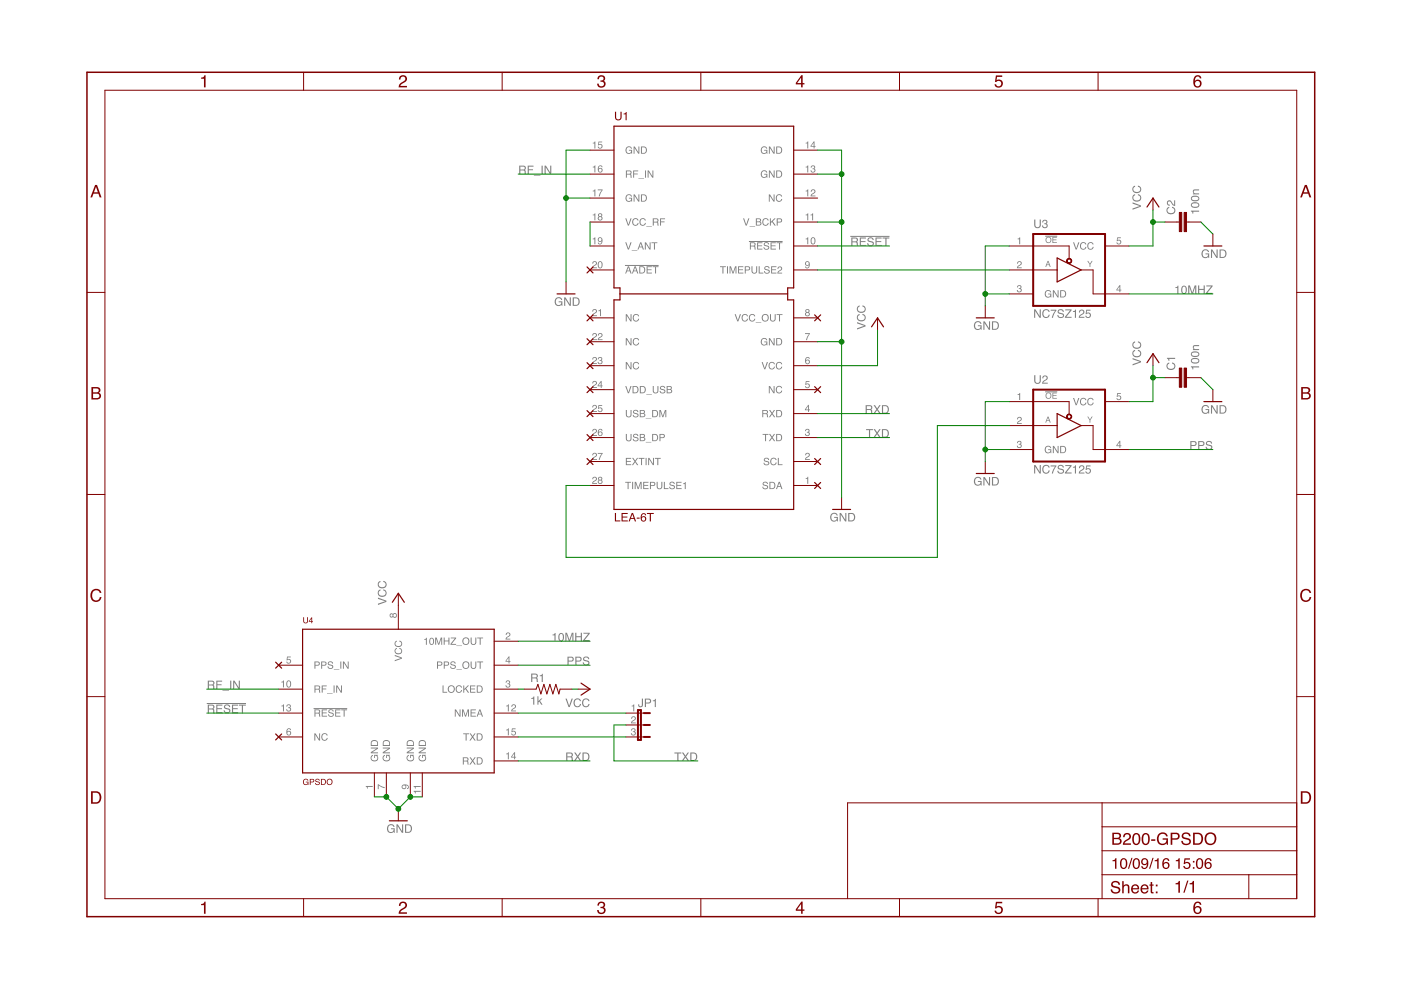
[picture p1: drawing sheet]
<svg xmlns="http://www.w3.org/2000/svg" width="297mm" height="210mm" viewBox="0 0 297 210" stroke-linecap="round" stroke-linejoin="round" font-family="sans-serif">
<g fill="#808080">
<path d="M230.5 88.3h.2l.4 .6 .4-.6h.2l-.5 .8v.5h-.2v-.5z"/>
<path d="M181.7 68.3l1.8 .7v.2l-1.8 .7v-.3l1.5-.5-1.5-.5zM181.8 66.8l.5-.2v.2a.61 .61 0 0 0-.3 .9 .61 .61 0 0 0 .8 .2 .55 .55 0 0 0 .5-.6 .55 .55 0 0 0-.5-.5v-.2a.83 .83 0 0 1 .7 1 .83 .83 0 0 1-1.2 .5 .83 .83 0 0 1-.5-1.3zM181.8 65l.5-.2v.2a.61 .61 0 0 0-.3 .9 .61 .61 0 0 0 .8 .2 .55 .55 0 0 0 .5-.6 .55 .55 0 0 0-.5-.5v-.2a.83 .83 0 0 1 .7 1 .83 .83 0 0 1-1.2 .5 .83 .83 0 0 1-.5-1.3z"/>
<path d="M117.8 63.3a.8 .8 0 0 1 1.4 .3h-.2a.65 .65 0 0 0-1-.2 .65 .65 0 0 0-.1 .9 .57 .57 0 0 0 .7 .4 .57 .57 0 0 0 .4-.6h-.6v-.2h.8v.9h-.1l-.1-.2a.88 .88 0 0 1-1.2 .1 .88 .88 0 0 1-.1-1.2zM119.6 63.1h.3l.9 1.4v-1.4h.2v1.7h-.2l-1-1.4v1.4h-.2zM121.7 63.3v1.3h.4a.7 .7 0 0 0 .6-.7 .7 .7 0 0 0-.6-.6zM121.4 63.1h.8a.91 .91 0 0 1 .7 .9 .91 .91 0 0 1-.8 .8h-.7z"/>
<path d="M176.3 109a.8 .8 0 0 1 1.3 .3h-.2a.65 .65 0 0 0-1-.2 .65 .65 0 0 0-.1 .9 .57 .57 0 0 0 .7 .4 .57 .57 0 0 0 .4-.6h-.5v-.2h.7v1h-.1l-.1-.3a.88 .88 0 0 1-1.2 .1 .88 .88 0 0 1-.1-1.2zM178 108.8h.3l.9 1.4v-1.4h.2v1.8h-.2l-.9-1.5v1.5h-.3zM180.1 109v1.3h.4a.7 .7 0 0 0 .6-.6 .7 .7 0 0 0-.6-.7zM179.8 108.8h.8a.91 .91 0 0 1 .7 .9 .91 .91 0 0 1-.7 .9h-.8z"/>
<path d="M206.7 68.3a.8 .8 0 0 1 1.4 .4h-.2a.65 .65 0 0 0-1-.3 .65 .65 0 0 0-.1 1 .57 .57 0 0 0 .6 .4 .57 .57 0 0 0 .5-.6h-.6v-.2h.8v.9h-.1l-.1-.2a.88 .88 0 0 1-1.2 0 .88 .88 0 0 1-.1-1.2zM208.5 68.1h.3l.9 1.5v-1.5h.2v1.8h-.3l-.9-1.4v1.4h-.2zM210.6 68.3v1.4h.4a.7 .7 0 0 0 .5-.7 .7 .7 0 0 0-.5-.7zM210.3 68.1h.7a.91 .91 0 0 1 .8 .9 .91 .91 0 0 1-.8 .9h-.7z"/>
<path d="M206.7 101.4a.8 .8 0 0 1 1.4 .3h-.2a.65 .65 0 0 0-1-.2 .65 .65 0 0 0-.1 .9 .57 .57 0 0 0 .6 .4 .57 .57 0 0 0 .5-.6h-.6v-.2h.8v.9h-.1l-.1-.2a.88 .88 0 0 1-1.2 .1 .88 .88 0 0 1-.1-1.3zM208.5 101.1h.3l.9 1.5v-1.5h.2v1.8h-.3l-.9-1.4v1.4h-.2zM210.6 101.4v1.3h.4a.7 .7 0 0 0 .5-.7 .7 .7 0 0 0-.5-.6zM210.3 101.1h.7a.91 .91 0 0 1 .8 .9 .91 .91 0 0 1-.8 .9h-.7z"/>
<path d="M240.1 42.9l1.8 .7v.2l-1.8 .7v-.3l1.6-.5-1.6-.5zM240.3 41.4l.4-.2v.2a.61 .61 0 0 0-.3 .9 .61 .61 0 0 0 .8 .2 .55 .55 0 0 0 .6-.5 .55 .55 0 0 0-.5-.6v-.2a.83 .83 0 0 1 .6 1 .83 .83 0 0 1-1.1 .5 .83 .83 0 0 1-.5-1.3zM240.3 39.6l.4-.2v.2a.61 .61 0 0 0-.3 .9 .61 .61 0 0 0 .8 .2 .55 .55 0 0 0 .6-.5 .55 .55 0 0 0-.5-.6v-.2a.83 .83 0 0 1 .6 1 .83 .83 0 0 1-1.1 .5 .83 .83 0 0 1-.5-1.3z"/>
<path d="M240.1 75.9l1.8 .7v.2l-1.8 .7v-.3l1.6-.5-1.6-.5zM240.3 74.4l.4-.2v.2a.61 .61 0 0 0-.3 .9 .61 .61 0 0 0 .8 .2 .55 .55 0 0 0 .6-.5 .55 .55 0 0 0-.5-.6v-.2a.83 .83 0 0 1 .6 1.1 .83 .83 0 0 1-1.1 .4 .83 .83 0 0 1-.5-1.3zM240.3 72.6l.4-.2v.2a.61 .61 0 0 0-.3 .9 .61 .61 0 0 0 .8 .2 .55 .55 0 0 0 .6-.5 .55 .55 0 0 0-.5-.6v-.2a.83 .83 0 0 1 .6 1.1 .83 .83 0 0 1-1.1 .4 .83 .83 0 0 1-.5-1.3z"/>
<path d="M252.5 77.7h1.7v.2h-1.2v.4h-.2zM252.6 76.1a1.06 1.06 0 0 1 1.7 .4 .97 .97 0 0 1-.9 .6 .97 .97 0 0 1-.9-.6zM252.7 76.3a.68 .68 0 0 0 1.1 .5l.3-.2a.66 .66 0 0 0-1.1-.4zM252.6 74.7a1.06 1.06 0 0 1 1.7 .4 .97 .97 0 0 1-.9 .6 .97 .97 0 0 1-.9-.6zM252.7 74.9a.68 .68 0 0 0 1.1 .5l.3-.2a.66 .66 0 0 0-1.1-.4zM253 73.3l1.2-.1v.2h-.8a.32 .32 0 0 0-.3 .4 .32 .32 0 0 0 .4 .2h.7v.2h-1.3v-.2h.2l-.2-.3z"/>
<path d="M252.5 44.7h1.7v.2h-1.2v.4h-.2zM252.6 43.1a1.06 1.06 0 0 1 1.7 .4 .97 .97 0 0 1-.9 .6 .97 .97 0 0 1-.9-.6zM252.7 43.3a.68 .68 0 0 0 1.1 .5l.3-.2a.66 .66 0 0 0-1.1-.5zM252.6 41.7a1.06 1.06 0 0 1 1.7 .4 .97 .97 0 0 1-.9 .6 .97 .97 0 0 1-.9-.6zM252.7 41.9a.68 .68 0 0 0 1.1 .5l.3-.2a.66 .66 0 0 0-1.1-.4zM253 40.3l1.2-.1v.2h-.8a.32 .32 0 0 0-.3 .4 .32 .32 0 0 0 .4 .2h.7v.2h-1.3v-.2h.2l-.2-.3z"/>
<path d="M255 86.1a.8 .8 0 0 1 1.3 .4h-.2a.65 .65 0 0 0-.9-.3 .65 .65 0 0 0-.2 1 .57 .57 0 0 0 .7 .3 .57 .57 0 0 0 .4-.6h-.5v-.2h.8v1h-.2v-.2a.88 .88 0 0 1-1.3 0 .88 .88 0 0 1-.1-1.2zM256.7 85.9h.3l.9 1.5v-1.5h.3v1.8h-.3l-.9-1.5v1.5h-.3zM258.8 86.1v1.4h.4a.7 .7 0 0 0 .6-.7 .7 .7 0 0 0-.6-.7zM258.6 85.9h.7a.91 .91 0 0 1 .7 .9 .91 .91 0 0 1-.7 .9h-.7z"/>
<path d="M255 53.1a.8 .8 0 0 1 1.3 .3h-.2a.65 .65 0 0 0-.9-.2 .65 .65 0 0 0-.2 1 .57 .57 0 0 0 .7 .3 .57 .57 0 0 0 .4-.6h-.5v-.2h.8v1h-.2v-.2a.88 .88 0 0 1-1.3 0 .88 .88 0 0 1-.1-1.2zM256.7 52.9h.3l.9 1.4v-1.4h.3v1.8h-.3l-.9-1.5v1.5h-.3zM258.8 53.1v1.4h.4a.7 .7 0 0 0 .6-.7 .7 .7 0 0 0-.6-.7zM258.6 52.9h.7a.91 .91 0 0 1 .7 .9 .91 .91 0 0 1-.7 .9h-.7z"/>
<path d="M219.3 98.6h.2l.9 1.5v-1.5h.3v1.8h-.3l-.9-1.5v1.5h-.2zM221.2 98.8a.78 .78 0 0 1 .8-.2 .78 .78 0 0 1 .5 .5h-.2a.61 .61 0 0 0-.8-.2 .61 .61 0 0 0-.3 .8 .55 .55 0 0 0 .6 .5 .55 .55 0 0 0 .5-.5h.3a.83 .83 0 0 1-1.1 .7 .83 .83 0 0 1-.5-1.2zM222.8 98.7h1.2l-.7 1.7h-.3l.1-.5 .6-1h-.9zM224.4 98.7a.7 .7 0 0 1 1.2 .4h-.3a.42 .42 0 0 0-.4-.3 .42 .42 0 0 0-.4 .4 1.45 1.45 0 0 1 1.1 .7 .73 .73 0 0 1-.7 .5 .73 .73 0 0 1-.7-.6h.2a.47 .47 0 0 0 .5 .4 .47 .47 0 0 0 .4-.4v-.1a.89 .89 0 0 1-1-.7zM225.9 98.6h1.3v.2l-1.1 1.4h1.1v.2h-1.4v-.2l1.1-1.4h-1zM227.5 99l.6-.3v1.7h-.2v-1.2h-.4zM229 98.8a.6 .6 0 0 1 .9 .2 .6 .6 0 0 1-.6 .8l-.3 .4h.9v.2h-1.2a1.47 1.47 0 0 1 1-1.1 .35 .35 0 0 0-.4-.5 .35 .35 0 0 0-.3 .5h-.2zM230.3 98.7h.9v.2h-.7l-.1 .5a.61 .61 0 0 1 .9 .3 .61 .61 0 0 1-.4 .8 .61 .61 0 0 1-.8-.5h.2a.38 .38 0 0 0 .6 .1 .38 .38 0 0 0 .1-.6 .38 .38 0 0 0-.6 .1h-.2z"/>
<path d="M219.3 65.6h.2l.9 1.4v-1.4h.3v1.8h-.3l-.9-1.5v1.5h-.2zM221.2 65.8a.78 .78 0 0 1 .8-.3 .78 .78 0 0 1 .5 .6h-.2a.61 .61 0 0 0-.8-.3 .61 .61 0 0 0-.3 .9 .55 .55 0 0 0 .6 .5 .55 .55 0 0 0 .5-.5h.3a.83 .83 0 0 1-1.1 .7 .83 .83 0 0 1-.5-1.2zM222.8 65.7h1.2l-.7 1.7h-.3l.1-.5 .6-1h-.9zM224.4 65.7a.7 .7 0 0 1 1.2 .4h-.3a.42 .42 0 0 0-.4-.3 .42 .42 0 0 0-.4 .4 1.45 1.45 0 0 1 1.1 .7 .73 .73 0 0 1-.7 .5 .73 .73 0 0 1-.7-.6h.2a.47 .47 0 0 0 .5 .4 .47 .47 0 0 0 .4-.4v-.1a.89 .89 0 0 1-1-.8zM225.9 65.6h1.3v.2l-1.1 1.4h1.1v.2h-1.4v-.2l1.1-1.4h-1zM227.5 66l.6-.4v1.8h-.2v-1.3h-.4zM229 65.7a.6 .6 0 0 1 .9 .3 .6 .6 0 0 1-.6 .8l-.3 .4h.9v.2h-1.2a1.47 1.47 0 0 1 1-1.1 .35 .35 0 0 0-.4-.5 .35 .35 0 0 0-.3 .5h-.2zM230.3 65.7h.9v.2h-.7l-.1 .5a.61 .61 0 0 1 .9 .2 .61 .61 0 0 1-.4 .9 .61 .61 0 0 1-.8-.6h.2a.38 .38 0 0 0 .6 .2 .38 .38 0 0 0 .1-.6 .38 .38 0 0 0-.6 .1h-.2z"/>
<path d="M82.3 175a.8 .8 0 0 1 1.4 .3h-.3a.65 .65 0 0 0-.9-.2 .65 .65 0 0 0-.1 1 .57 .57 0 0 0 .6 .3 .57 .57 0 0 0 .5-.6h-.6v-.2h.8v1h-.2v-.3a.88 .88 0 0 1-1.2 .1 .88 .88 0 0 1-.1-1.2zM84.1 174.8h.2l.9 1.4v-1.4h.3v1.8h-.3l-.9-1.5v1.5h-.2zM86.1 175v1.4h.4a.7 .7 0 0 0 .6-.7 .7 .7 0 0 0-.6-.7zM85.9 174.8h.7a.91 .91 0 0 1 .8 .9 .91 .91 0 0 1-.8 .9h-.7z"/>
<path d="M112.6 148l.7-.3v1.7h-.3v-1.2h-.4zM113.9 147.6h.3v1.1l.5-.6h.3l-.5 .5 .5 .8h-.3l-.4-.7-.1 .2v.5h-.3z"/>
<path d="M119.9 148.1h.3l.5 1.5 .5-1.5h.3l-.7 1.8h-.3zM121.8 148.3a.78 .78 0 0 1 .8-.2 .78 .78 0 0 1 .6 .6h-.3a.61 .61 0 0 0-.8-.3 .61 .61 0 0 0-.2 .8 .55 .55 0 0 0 .5 .5 .55 .55 0 0 0 .6-.4h.2a.83 .83 0 0 1-1.1 .6 .83 .83 0 0 1-.5-1.1zM123.6 148.3a.78 .78 0 0 1 .8-.2 .78 .78 0 0 1 .6 .6h-.3a.61 .61 0 0 0-.8-.3 .61 .61 0 0 0-.2 .8 .55 .55 0 0 0 .5 .5 .55 .55 0 0 0 .6-.4h.2a.83 .83 0 0 1-1.1 .6 .83 .83 0 0 1-.5-1.1z"/>
<path d="M80.1 126.7l1.8 .7v.2l-1.8 .7v-.3l1.6-.5-1.6-.5zM80.3 125.2l.4-.2v.2a.61 .61 0 0 0-.3 .9 .61 .61 0 0 0 .8 .2 .55 .55 0 0 0 .6-.5 .55 .55 0 0 0-.5-.6v-.2a.83 .83 0 0 1 .6 1 .83 .83 0 0 1-1.1 .5 .83 .83 0 0 1-.5-1.3zM80.3 123.4l.4-.2v.2a.61 .61 0 0 0-.3 .9 .61 .61 0 0 0 .8 .2 .55 .55 0 0 0 .6-.5 .55 .55 0 0 0-.5-.6v-.2a.83 .83 0 0 1 .6 1 .83 .83 0 0 1-1.1 .5 .83 .83 0 0 1-.5-1.3z"/>
<path d="M247.5 77.1l.4-.2v.2a.61 .61 0 0 0-.3 .9 .61 .61 0 0 0 .9 .2 .55 .55 0 0 0 .5-.6 .55 .55 0 0 0-.5-.5v-.2a.83 .83 0 0 1 .7 1 .83 .83 0 0 1-1.2 .5 .83 .83 0 0 1-.5-1.3zM247.4 75.9h1.8v.2h-1.3v.4h-.2z"/>
<path d="M247.5 44.1l.4-.2v.2a.61 .61 0 0 0-.3 .8 .61 .61 0 0 0 .9 .3 .55 .55 0 0 0 .5-.6 .55 .55 0 0 0-.5-.5v-.3a.83 .83 0 0 1 .7 1.1 .83 .83 0 0 1-1.2 .5 .83 .83 0 0 1-.5-1.3zM247.6 42.6a.8 .8 0 0 1 1.1 .7l.2 .1v-.9h.3v1.2a1.47 1.47 0 0 1-1.1-1 .35 .35 0 0 0-.5 .3 .35 .35 0 0 0 .4 .4v.2a.6 .6 0 0 1-.6-.3 .6 .6 0 0 1 .2-.7z"/>
<path d="M219.3 79.6h.2v1.1a.46 .46 0 0 0 .5 .5 .46 .46 0 0 0 .4-.5v-1.1h.3v1a.72 .72 0 0 1-.7 .8 .72 .72 0 0 1-.7-.8zM221.2 79.7a.6 .6 0 0 1 .9 .3 .6 .6 0 0 1-.6 .8l-.3 .3h.9v.3h-1.2a1.47 1.47 0 0 1 1-1.1 .35 .35 0 0 0-.3-.5 .35 .35 0 0 0-.4 .4h-.2z"/>
<path d="M222.2 88.5l-.2 .6h.4zM222.1 88.3h.2l.5 1.3h-.2l-.2-.4h-.5l-.1 .4h-.2z"/>
<path d="M221.7 83.9a.66 .66 0 0 1 1.3 0 .66 .66 0 0 1-1.3 0zM221.8 83.9a.5 .5 0 0 0 1 0 .5 .5 0 0 0-1 0zM223.1 83.3h1v.1h-.8v.4h.7v.1h-.7v.5h.8v.1h-1z"/>
</g>
<path d="M221.6 83.1h2.6" fill="none" stroke="#808080" stroke-width=".21"/>
<g fill="#808080">
<path d="M215.8 88.5a.52 .52 0 0 1 .8 .2 .52 .52 0 0 1-.5 .7l-.3 .3h.8v.2h-1l.2-.5a.59 .59 0 0 0 .6-.8h-.4l-.2 .3h-.2z"/>
<path d="M236.9 83.3h.7v.2h-.6l-.1 .4a.52 .52 0 0 1 .8 .3 .52 .52 0 0 1-.4 .7 .52 .52 0 0 1-.6-.5h.2a.33 .33 0 0 0 .5 .2 .33 .33 0 0 0 0-.5 .33 .33 0 0 0-.5 0h-.1z"/>
<path d="M215.8 93.6a.43 .43 0 0 1 .6-.1 .43 .43 0 0 1 0 .7 .5 .5 0 0 1-.1 .8 .5 .5 0 0 1-.7-.5h.2a.3 .3 0 0 0 .4 .3 .3 .3 0 0 0 0-.5h-.2v-.2a.25 .25 0 0 0 .4-.2 .25 .25 0 0 0-.3-.3l-.5 .4z"/>
<path d="M215.7 83.6l.6-.3v1.5h-.2v-1.1h-.4z"/>
<path d="M230.5 55.3h.2l.4 .6 .4-.6h.2l-.5 .8v.5h-.2v-.5z"/>
<path d="M237.3 93.8l-.4 .6h.4zM237.4 93.5h.1v.9h.3v.2h-.3v.4h-.2v-.4h-.6z"/>
<path d="M227.5 84.4h.2l.5 1.3 .4-1.3h.2l-.5 1.5h-.2zM229.2 84.6a.66 .66 0 0 1 .6-.2 .66 .66 0 0 1 .5 .4h-.2a.55 .55 0 0 0-.8-.1 .55 .55 0 0 0-.1 .8l.1 .1a.46 .46 0 0 0 .5 .2 .46 .46 0 0 0 .3-.4h.2a.73 .73 0 0 1-1 .5 .73 .73 0 0 1-.2-1.2zM230.7 84.6a.66 .66 0 0 1 .7-.2 .66 .66 0 0 1 .5 .4h-.2a.55 .55 0 0 0-.9-.1 .55 .55 0 0 0 0 .8l.1 .1a.46 .46 0 0 0 .5 .2 .46 .46 0 0 0 .3-.4h.2a.73 .73 0 0 1-1.1 .5 .73 .73 0 0 1-.2-1.2z"/>
<path d="M221.7 94.7a.68 .68 0 0 1 1.2 .3h-.2a.58 .58 0 0 0-1 .1 .58 .58 0 0 0 .5 .8 .45 .45 0 0 0 .5-.5h-.5v-.1h.7v.8l-.2-.2a.77 .77 0 0 1-1.1-.1 .77 .77 0 0 1 .1-1.1zM223.2 94.5h.3l.7 1.3v-1.3h.2v1.6h-.2l-.8-1.3v1.3h-.2zM225 94.7v1.2h.4a.6 .6 0 0 0 .4-.6 .6 .6 0 0 0-.4-.6zM224.8 94.5h.6a.78 .78 0 0 1 .6 .8 .78 .78 0 0 1-.6 .8h-.6z"/>
<path d="M219.3 46.5h.2v1.2a.46 .46 0 0 0 .5 .5 .46 .46 0 0 0 .4-.5v-1.2h.3v1.1a.72 .72 0 0 1-.7 .8 .72 .72 0 0 1-.7-.8zM221.2 46.7a.5 .5 0 0 1 .7 0 .5 .5 0 0 1 0 .7 .58 .58 0 0 1-.2 1 .58 .58 0 0 1-.8-.6h.3a.35 .35 0 0 0 .5 .4 .35 .35 0 0 0 0-.7h-.3v-.2a.29 .29 0 0 0 .4-.2 .29 .29 0 0 0-.3-.3l-.3 .1v.3h-.2z"/>
<path d="M222.2 55.5l-.2 .6h.4zM222.1 55.3h.2l.5 1.3h-.2l-.2-.4h-.5l-.1 .4h-.2z"/>
<path d="M221.7 50.9a.66 .66 0 0 1 1.3 0 .66 .66 0 0 1-1.3 0zM221.8 50.9a.5 .5 0 0 0 1 0 .5 .5 0 0 0-1 0zM223.1 50.2h1v.2h-.8v.4h.7v.1h-.7v.5h.8v.1h-1z"/>
</g>
<path d="M221.6 50.1h2.6" fill="none" stroke="#808080" stroke-width=".21"/>
<g fill="#808080">
<path d="M215.8 55.5a.52 .52 0 0 1 .8 .2 .52 .52 0 0 1-.5 .7l-.3 .3h.8v.2h-1l.2-.5a.59 .59 0 0 0 .6-.8h-.4l-.2 .3h-.2z"/>
<path d="M236.9 50.3h.7v.2h-.6l-.1 .4a.52 .52 0 0 1 .8 .3 .52 .52 0 0 1-.4 .7 .52 .52 0 0 1-.6-.5h.2a.33 .33 0 0 0 .5 .2 .33 .33 0 0 0 0-.5 .33 .33 0 0 0-.5 0h-.1z"/>
<path d="M215.8 60.5a.43 .43 0 0 1 .6 0 .43 .43 0 0 1 0 .7 .5 .5 0 0 1-.1 .8 .5 .5 0 0 1-.7-.5h.2a.3 .3 0 0 0 .4 .3 .3 .3 0 0 0 0-.5h-.2v-.2a.25 .25 0 0 0 .4-.2 .25 .25 0 0 0-.3-.3l-.5 .3z"/>
<path d="M215.7 50.6l.6-.3v1.5h-.2v-1.1h-.4z"/>
<path d="M133.9 149.6l.6-.3v1.5h-.2v-1h-.4z"/>
<path d="M134 152a.52 .52 0 0 1 .8 .2 .52 .52 0 0 1-.5 .7l-.3 .3h.8v.2h-1l.2-.5a.59 .59 0 0 0 .5-.8h-.3l-.2 .3h-.2z"/>
<path d="M134 154.5a.43 .43 0 0 1 .6 0 .43 .43 0 0 1 0 .6 .5 .5 0 0 1-.1 .9 .5 .5 0 0 1-.7-.6h.2a.3 .3 0 0 0 .4 .4 .3 .3 0 0 0 0-.6h-.2v-.1a.25 .25 0 0 0 .4-.2 .25 .25 0 0 0-.3-.3l-.5 .3z"/>
<path d="M237.3 60.7l-.4 .7h.4zM237.4 60.5h.1v.9h.3v.2h-.3v.4h-.2v-.4h-.6z"/>
<path d="M227.5 51.4h.2l.5 1.3 .4-1.3h.2l-.5 1.5h-.2zM229.2 51.6a.66 .66 0 0 1 .6-.3 .66 .66 0 0 1 .5 .5h-.2a.55 .55 0 0 0-.8-.2 .55 .55 0 0 0-.1 .9l.1 .1a.46 .46 0 0 0 .5 .2 .46 .46 0 0 0 .3-.5h.2a.73 .73 0 0 1-1 .6 .73 .73 0 0 1-.2-1.2zM230.7 51.6a.66 .66 0 0 1 .7-.3 .66 .66 0 0 1 .5 .5h-.2a.55 .55 0 0 0-.9-.2 .55 .55 0 0 0 0 .9l.1 .1a.46 .46 0 0 0 .5 .2 .46 .46 0 0 0 .3-.5h.2a.73 .73 0 0 1-1.1 .6 .73 .73 0 0 1-.2-1.2z"/>
<path d="M221.7 61.7a.68 .68 0 0 1 1.2 .3h-.2a.58 .58 0 0 0-1 .1 .58 .58 0 0 0 .5 .8 .45 .45 0 0 0 .5-.5h-.5v-.2h.7v.9l-.2-.2a.77 .77 0 0 1-1.1-.1 .77 .77 0 0 1 .1-1.1zM223.2 61.5h.3l.7 1.3v-1.3h.2v1.6h-.2l-.8-1.3v1.3h-.2zM225 61.7v1.2h.4a.6 .6 0 0 0 .4-.6 .6 .6 0 0 0-.4-.6zM224.8 61.5h.6a.78 .78 0 0 1 .6 .8 .78 .78 0 0 1-.6 .8h-.6z"/>
<path d="M112.9 143v.6h.5a.31 .31 0 0 0 .4-.3 .31 .31 0 0 0-.3-.3zM112.6 142.8h.8a.49 .49 0 0 1 .6 .3 .49 .49 0 0 1-.2 .6l.2 .2 .1 .7h-.3l-.1-.6-.3-.2h-.5v.8h-.3zM114.4 143.2l.7-.3v1.7h-.2v-1.2h-.5z"/>
<path d="M136.1 148.1h.2v1.3a.52 .52 0 0 1-.5 .6 .52 .52 0 0 1-.5-.7h.2a.29 .29 0 0 0 .2 .4 .29 .29 0 0 0 .4-.2zM136.7 148.1h.8a.52 .52 0 0 1 .6 .5 .52 .52 0 0 1-.6 .6h-.5v.7h-.3zM137 148.3v.7h.4a.31 .31 0 0 0 .4-.4 .31 .31 0 0 0-.4-.3zM138.4 148.5l.7-.3v1.7h-.3v-1.2h-.4z"/>
<path d="M132.8 31.2a.68 .68 0 0 1 1.2 .3h-.2a.58 .58 0 0 0-1 .1 .58 .58 0 0 0 .5 .9 .45 .45 0 0 0 .5-.6h-.5v-.1h.7v.8l-.2-.2a.77 .77 0 0 1-1.1 0 .77 .77 0 0 1 .1-1.2zM134.3 31.1h.3l.8 1.2v-1.2h.2v1.5h-.3l-.8-1.2v1.2h-.2zM136.1 31.2v1.2h.4a.6 .6 0 0 0 .5-.6 .6 .6 0 0 0-.5-.6zM135.9 31.1h.6a.78 .78 0 0 1 .7 .7 .78 .78 0 0 1-.7 .8h-.6z"/>
<path d="M125.7 30.3l.5-.3v1.5h-.2v-1.1h-.3zM126.9 30h.8v.2h-.7v.4a.52 .52 0 0 1 .7 .2 .52 .52 0 0 1-.3 .7 .52 .52 0 0 1-.7-.4h.2a.33 .33 0 0 0 .5 .2 .33 .33 0 0 0 .1-.6 .33 .33 0 0 0-.6 .1h-.1z"/>
<path d="M132.9 36.3v.5h.5a.27 .27 0 0 0 .3-.2 .27 .27 0 0 0-.3-.3zM132.7 36.1h.7a.42 .42 0 0 1 .5 .3 .42 .42 0 0 1-.2 .5l.3 .8h-.3l-.1-.6-.2-.1h-.5v.7h-.2zM134.2 36.1h1.1v.2h-.9v.5h.8v.2h-.8v.7h-.2zM135.4 37.8l1.2 .1zM136.8 36.1h.2v1.6h-.2zM137.3 36.1h.3l.7 1.3v-1.3h.2v1.6h-.2l-.8-1.3v1.3h-.2z"/>
<path d="M125.7 35.4l.5-.3v1.5h-.2v-1.1h-.3zM126.9 35.2l.6-.1 .2 .4-.6-.2-.2 .5a.51 .51 0 0 1 .8 .2 .51 .51 0 0 1-.3 .7 .51 .51 0 0 1-.6-.6zM127 36.1a.32 .32 0 0 0 .6 0 .32 .32 0 0 0-.6 0z"/>
<path d="M132.8 41.4a.68 .68 0 0 1 1.2 .3h-.2a.58 .58 0 0 0-1 .1 .58 .58 0 0 0 .5 .8 .45 .45 0 0 0 .5-.5h-.5v-.2h.7v.9l-.2-.2a.77 .77 0 0 1-1.1-.1 .77 .77 0 0 1 .1-1.1zM134.3 41.2h.3l.8 1.3v-1.3h.2v1.6h-.3l-.8-1.3v1.3h-.2zM136.1 41.4v1.2h.4a.6 .6 0 0 0 .5-.6 .6 .6 0 0 0-.5-.6zM135.9 41.2h.6a.78 .78 0 0 1 .7 .8 .78 .78 0 0 1-.7 .8h-.6z"/>
<path d="M125.7 40.4l.5-.3v1.5h-.2v-1h-.3zM126.7 40.2h1.1l-.6 1.4h-.3l.1-.2 .6-1h-.9z"/>
<path d="M132.6 46.3h.2l.4 1.3 .5-1.3h.2l-.6 1.5h-.2zM134.2 46.5a.66 .66 0 0 1 .7-.2 .66 .66 0 0 1 .5 .5h-.2a.55 .55 0 0 0-.8-.2 .55 .55 0 0 0-.1 .8l.1 .1a.46 .46 0 0 0 .5 .2 .46 .46 0 0 0 .3-.4h.2a.73 .73 0 0 1-1 .5 .73 .73 0 0 1-.3-1.1zM135.8 46.5a.66 .66 0 0 1 .6-.2 .66 .66 0 0 1 .5 .5h-.2a.55 .55 0 0 0-.8-.2 .55 .55 0 0 0-.1 .8l.1 .1a.46 .46 0 0 0 .5 .2 .46 .46 0 0 0 .3-.4h.2a.73 .73 0 0 1-1 .5 .73 .73 0 0 1-.2-1.1zM137 48l1.2 .1zM138.6 46.5v.5h.5a.27 .27 0 0 0 .3-.2 .27 .27 0 0 0-.3-.3zM138.4 46.3h.7a.42 .42 0 0 1 .5 .3 .42 .42 0 0 1-.2 .5l.3 .7h-.3v-.5l-.3-.1h-.5v.6h-.2zM139.9 46.3h1.1v.2h-.9v.5h.8v.1h-.8v.7h-.2z"/>
<path d="M125.7 45.5l.5-.3v1.5h-.2v-1h-.3zM127 45.6a.25 .25 0 0 0 .5 0 .25 .25 0 0 0-.5 0zM126.9 46.3a.31 .31 0 0 0 .6 0 .31 .31 0 0 0-.6 0zM126.9 45.3a.43 .43 0 0 1 .7 0 .43 .43 0 0 1-.1 .6 .46 .46 0 0 1 .1 .7 .46 .46 0 0 1-.7 0 .46 .46 0 0 1 .1-.7l-.2-.3z"/>
<path d="M132.6 51.4h.2l.4 1.3 .5-1.3h.2l-.6 1.5h-.2zM133.9 53.1l1.2 .1zM135.8 51.6l-.2 .7h.5zM135.7 51.4h.3l.5 1.5h-.2l-.2-.4h-.6l-.1 .4h-.2zM136.7 51.4h.3l.7 1.2v-1.2h.2v1.5h-.2l-.8-1.2v1.2h-.2zM138.1 51.4h1.3v.2h-.5v1.3h-.3v-1.3h-.5z"/>
<path d="M125.7 50.6l.5-.3v1.5h-.2v-1.1h-.3zM126.9 50.5a.66 .66 0 0 1 .8 .1 .66 .66 0 0 1 0 .9 .46 .46 0 0 1-.5 .3 .46 .46 0 0 1-.4-.4h.1a.3 .3 0 0 0 .4 .3 .3 .3 0 0 0 .2-.4l.1-.2a.48 .48 0 0 1-.7 .1 .48 .48 0 0 1 0-.7zM126.9 50.8a.35 .35 0 0 0 .7 0 .35 .35 0 0 0-.7 0z"/>
<path d="M133.2 56.7l-.2 .7h.5zM133.1 56.5h.3l.5 1.5h-.2l-.2-.5h-.6l-.1 .5h-.3zM134.7 56.7l-.3 .7h.5zM134.5 56.5h.3l.5 1.5h-.2l-.1-.5h-.7l-.1 .5h-.2zM135.7 56.6v1.2h.4a.6 .6 0 0 0 .5-.6 .6 .6 0 0 0-.5-.6zM135.5 56.5h.7a.78 .78 0 0 1 .6 .7 .78 .78 0 0 1-.6 .8h-.7zM137.1 56.5h1.1v.1h-.9v.5h.8v.2h-.8v.5h.9v.2h-1.1zM138.4 56.5h1.2v.1h-.5v1.4h-.2v-1.4h-.5z"/>
</g>
<path d="M132.5 56.3h7.1" fill="none" stroke="#808080" stroke-width=".21"/>
<g fill="#808080">
<path d="M170.8 101.4l.6-.3v1.5h-.2v-1.1h-.4z"/>
<path d="M170.9 96.1a.52 .52 0 0 1 .8 .2 .52 .52 0 0 1-.5 .7l-.3 .3h.8v.2h-1l.2-.5a.59 .59 0 0 0 .5-.7l-.4-.1-.1 .3h-.2z"/>
<path d="M170.9 91a.43 .43 0 0 1 .6 0 .43 .43 0 0 1 0 .6 .5 .5 0 0 1-.2 .9 .5 .5 0 0 1-.6-.5h.2a.3 .3 0 0 0 .4 .3 .3 .3 0 0 0 0-.6h-.2v-.1a.25 .25 0 0 0 .3-.2 .25 .25 0 0 0-.2-.3l-.5 .3z"/>
<path d="M170.8 80.8h.8v.2h-.6l-.1 .4a.52 .52 0 0 1 .8 .2 .52 .52 0 0 1-.4 .7 .52 .52 0 0 1-.6-.4h.2a.33 .33 0 0 0 .5 .1 .33 .33 0 0 0 0-.5 .33 .33 0 0 0-.5 .1h-.2z"/>
<path d="M170.7 70.6h1l-.6 1.5h-.2l.1-.3 .5-1h-.8z"/>
<path d="M125.7 55.5a.52 .52 0 0 1 .9 .2 .52 .52 0 0 1-.6 .7l-.3 .3h.9v.2h-1.1l.2-.5a.59 .59 0 0 0 .6-.8h-.4l-.1 .3h-.2zM126.9 55.5a.64 .64 0 0 1 .8 .2 .64 .64 0 0 1 0 .8 .53 .53 0 0 1-.7 .4 .53 .53 0 0 1-.3-.7zM127.1 55.6a.83 .83 0 0 0 .1 1.1 .7 .7 0 0 0 0-1.2z"/>
<path d="M132.7 66.6h.2l.8 1.3v-1.3h.2v1.5h-.2l-.8-1.2v1.2h-.2zM134.3 66.8a.66 .66 0 0 1 .7-.2 .66 .66 0 0 1 .5 .5h-.2a.55 .55 0 0 0-.8-.2 .55 .55 0 0 0-.1 .8l.1 .1a.46 .46 0 0 0 .5 .2 .46 .46 0 0 0 .3-.4h.2a.73 .73 0 0 1-1 .5 .73 .73 0 0 1-.3-1.1z"/>
<path d="M125.7 65.6a.52 .52 0 0 1 .9 .3 .52 .52 0 0 1-.6 .6l-.3 .4h.9v.1h-1.1l.2-.4a.59 .59 0 0 0 .6-.8l-.4-.1-.1 .4h-.2zM126.9 65.8l.5-.3v1.5h-.2v-1h-.3z"/>
<path d="M132.7 71.7h.2l.8 1.2v-1.2h.2v1.5h-.2l-.8-1.2v1.2h-.2zM134.3 71.9a.66 .66 0 0 1 .7-.2 .66 .66 0 0 1 .5 .5h-.2a.55 .55 0 0 0-.8-.2 .55 .55 0 0 0-.1 .8l.1 .1a.46 .46 0 0 0 .5 .2 .46 .46 0 0 0 .3-.4h.2a.73 .73 0 0 1-1 .5 .73 .73 0 0 1-.3-1.2z"/>
<path d="M125.7 70.7a.52 .52 0 0 1 .9 .3 .52 .52 0 0 1-.6 .6l-.3 .3h.9v.2h-1.1l.2-.5a.59 .59 0 0 0 .6-.7l-.4-.1-.1 .3h-.2zM126.9 70.7a.52 .52 0 0 1 .9 .3 .52 .52 0 0 1-.6 .6l-.3 .3h.9v.2h-1.1l.2-.5a.59 .59 0 0 0 .6-.7l-.4-.1-.1 .3h-.2z"/>
<path d="M132.7 76.8h.2l.8 1.2v-1.2h.2v1.5h-.2l-.8-1.2v1.2h-.2zM134.3 77a.66 .66 0 0 1 .7-.3 .66 .66 0 0 1 .5 .5h-.2a.55 .55 0 0 0-.8-.2 .55 .55 0 0 0-.1 .9l.1 .1a.46 .46 0 0 0 .5 .2 .46 .46 0 0 0 .3-.5h.2a.73 .73 0 0 1-1 .6 .73 .73 0 0 1-.3-1.2z"/>
<path d="M125.7 75.8a.52 .52 0 0 1 .9 .2 .52 .52 0 0 1-.6 .7l-.3 .3h.9v.2h-1.1l.2-.5a.59 .59 0 0 0 .6-.8h-.4l-.1 .3h-.2zM126.9 75.8a.43 .43 0 0 1 .7-.1 .43 .43 0 0 1-.1 .7 .5 .5 0 0 1-.1 .9 .5 .5 0 0 1-.7-.6h.2a.3 .3 0 0 0 .4 .3 .3 .3 0 0 0 0-.5h-.2l.1-.2a.25 .25 0 0 0 .3-.2 .25 .25 0 0 0-.3-.2l-.5 .3z"/>
<path d="M132.6 81.8h.2l.4 1.4 .5-1.4h.2l-.6 1.6h-.2zM134.3 82v1.2h.4a.6 .6 0 0 0 .5-.6 .6 .6 0 0 0-.5-.6zM134.1 81.8h.6a.78 .78 0 0 1 .7 .8 .78 .78 0 0 1-.7 .8h-.6zM135.9 82v1.2h.3a.6 .6 0 0 0 .5-.6 .6 .6 0 0 0-.5-.6zM135.7 81.8h.6a.78 .78 0 0 1 .6 .8 .78 .78 0 0 1-.6 .8h-.6zM137 83.5l1.2 .1zM138.4 81.8h.2v1a.4 .4 0 0 0 .4 .4 .4 .4 0 0 0 .4-.4v-1h.2v.9a.61 .61 0 0 1-.6 .7 .61 .61 0 0 1-.6-.7zM140.1 81.9l.4-.1a.5 .5 0 0 1 .5 .5h-.2a.36 .36 0 0 0-.3-.3 .36 .36 0 0 0-.4 .3l.1 .1a.66 .66 0 0 1 .8 .8 .66 .66 0 0 1-.7 .2 .66 .66 0 0 1-.4-.5h.2a.4 .4 0 0 0 .4 .4 .4 .4 0 0 0 .4-.4l-.1-.1a.64 .64 0 0 1-.6-.2 .64 .64 0 0 1-.1-.7zM141.5 82v.5h.4a.25 .25 0 0 0 .3-.2 .25 .25 0 0 0-.3-.3zM141.5 82.7v.5l.8-.1-.1-.4zM141.3 81.8h.7a.38 .38 0 0 1 .4 .3 .38 .38 0 0 1-.2 .5 .43 .43 0 0 1 .3 .5 .43 .43 0 0 1-.5 .3h-.7z"/>
<path d="M125.7 80.9a.52 .52 0 0 1 .9 .2 .52 .52 0 0 1-.6 .7l-.3 .3h.9v.2h-1.1l.2-.5a.59 .59 0 0 0 .6-.8h-.4l-.1 .3h-.2zM127.4 81.1l-.5 .6h.5zM127.4 80.8h.2v.9h.2v.2h-.2v.4h-.2v-.4h-.7z"/>
<path d="M132.7 86.9h.2v1a.4 .4 0 0 0 .4 .4 .4 .4 0 0 0 .4-.4v-1h.2v.9a.61 .61 0 0 1-.6 .7 .61 .61 0 0 1-.6-.7zM134.4 87l.4-.1a.5 .5 0 0 1 .5 .5h-.2a.36 .36 0 0 0-.3-.3 .36 .36 0 0 0-.4 .3l.1 .1a.66 .66 0 0 1 .8 .8 .66 .66 0 0 1-.7 .2 .66 .66 0 0 1-.4-.5h.2a.4 .4 0 0 0 .4 .3 .4 .4 0 0 0 .4-.3l-.1-.1a.64 .64 0 0 1-.6-.2 .64 .64 0 0 1-.1-.7zM135.8 87.1v.5h.4a.25 .25 0 0 0 .3-.3 .25 .25 0 0 0-.3-.2zM135.8 87.7v.6l.8-.1-.1-.4zM135.6 86.9h.7a.38 .38 0 0 1 .4 .3 .38 .38 0 0 1-.2 .4 .43 .43 0 0 1 .3 .6 .43 .43 0 0 1-.5 .3h-.7zM136.9 88.6l1.2 .1zM138.5 87.1v1.2h.3a.6 .6 0 0 0 .5-.6 .6 .6 0 0 0-.5-.6zM138.3 86.9h.6a.78 .78 0 0 1 .6 .8 .78 .78 0 0 1-.6 .8h-.6zM139.8 86.9h.3l.4 1.3 .5-1.3h.3v1.6h-.2v-1.3l-.5 1.3h-.2l-.4-1.3v1.3h-.2z"/>
<path d="M125.7 85.9a.52 .52 0 0 1 .9 .3 .52 .52 0 0 1-.6 .7l-.3 .3h.9v.1h-1.1l.2-.4a.59 .59 0 0 0 .6-.8h-.4l-.1 .3h-.2zM126.9 85.9h.8v.2h-.7v.4a.52 .52 0 0 1 .7 .2 .52 .52 0 0 1-.3 .7 .52 .52 0 0 1-.7-.4h.2a.33 .33 0 0 0 .5 .1 .33 .33 0 0 0 .1-.5 .33 .33 0 0 0-.6 .1h-.1z"/>
<path d="M132.7 92h.2v1a.4 .4 0 0 0 .4 .4 .4 .4 0 0 0 .4-.4v-1h.2v.9a.61 .61 0 0 1-.6 .7 .61 .61 0 0 1-.6-.7zM134.4 92.1l.4-.1a.5 .5 0 0 1 .5 .5h-.2a.36 .36 0 0 0-.3-.4 .36 .36 0 0 0-.4 .4l.1 .1a.66 .66 0 0 1 .8 .8 .66 .66 0 0 1-.7 .2 .66 .66 0 0 1-.4-.6h.2a.4 .4 0 0 0 .4 .4 .4 .4 0 0 0 .4-.4h-.1a.64 .64 0 0 1-.6-.2 .64 .64 0 0 1-.1-.7zM135.8 92.2v.5h.4a.25 .25 0 0 0 .3-.3 .25 .25 0 0 0-.3-.2zM135.8 92.8v.6l.8-.1-.1-.4zM135.6 92h.7a.38 .38 0 0 1 .4 .3 .38 .38 0 0 1-.2 .4 .43 .43 0 0 1 .3 .5 .43 .43 0 0 1-.5 .3h-.7zM136.9 93.7l1.2 .1zM138.5 92.2v1.2h.3a.6 .6 0 0 0 .5-.6 .6 .6 0 0 0-.5-.6zM138.3 92h.6a.78 .78 0 0 1 .6 .8 .78 .78 0 0 1-.6 .7h-.6zM139.8 92h.7a.44 .44 0 0 1 .5 .4 .44 .44 0 0 1-.5 .5h-.5v.6h-.2zM140 92.2v.5h.4a.27 .27 0 0 0 .4-.2 .27 .27 0 0 0-.4-.3z"/>
<path d="M125.7 91a.52 .52 0 0 1 .9 .3 .52 .52 0 0 1-.6 .6l-.3 .3h.9v.2h-1.1l.2-.4a.59 .59 0 0 0 .6-.8l-.4-.1-.1 .4h-.2zM126.9 91.1l.6-.1 .2 .3-.6-.2-.2 .5a.51 .51 0 0 1 .8 .2 .51 .51 0 0 1-.3 .7 .51 .51 0 0 1-.6-.5zM127 92a.32 .32 0 0 0 .6 0 .32 .32 0 0 0-.6 0z"/>
<path d="M132.7 97.1h1.1v.2h-.9v.4h.8v.2h-.8v.5h.9v.2h-1.1zM134 97.1h.3l.4 .6 .4-.6h.2l-.5 .7 .5 .8h-.2l-.4-.6-.5 .6h-.2l.5-.8zM135.4 97.1h1.2v.2h-.5v1.3h-.2v-1.3h-.5zM136.9 97.1h.2v1.5h-.2zM137.4 97.1h.3l.7 1.2v-1.2h.2v1.5h-.2l-.8-1.2v1.2h-.2zM138.8 97.1h1.3v.2h-.5v1.3h-.2v-1.3h-.6z"/>
<path d="M125.7 96.1a.52 .52 0 0 1 .9 .2 .52 .52 0 0 1-.6 .7l-.3 .3h.9v.2h-1.1l.2-.5a.59 .59 0 0 0 .6-.7l-.4-.1-.1 .3h-.2zM126.7 96h1.1l-.6 1.5h-.3l.1-.3 .6-1h-.9z"/>
<path d="M132.5 102.2h1.3v.1h-.5v1.4h-.2v-1.4h-.6zM134 102.2h.2v1.5h-.2zM134.6 102.2h.3l.4 1.3 .4-1.3h.3v1.5h-.2v-1.3l-.4 1.3h-.2l-.4-1.3v1.3h-.2zM136.4 102.2h1.1v.2h-.9v.4h.8v.2h-.8v.5h.9v.2h-1.1zM137.8 102.2h.7a.44 .44 0 0 1 .4 .4 .44 .44 0 0 1-.4 .4h-.5v.7h-.2zM138 102.3v.6h.4a.27 .27 0 0 0 .3-.3 .27 .27 0 0 0-.3-.3zM139.2 102.2h.2v.9a.4 .4 0 0 0 .4 .5 .4 .4 0 0 0 .4-.5v-.9h.2v.8a.61 .61 0 0 1-.6 .7 .61 .61 0 0 1-.6-.7zM140.8 102.2h.2v1.3h.7v.2h-.9zM142.1 102.3l.4-.2a.5 .5 0 0 1 .6 .5h-.2a.36 .36 0 0 0-.4-.3 .36 .36 0 0 0-.3 .4 .66 .66 0 0 1 .8 .8 .66 .66 0 0 1-.7 .2 .66 .66 0 0 1-.4-.5h.2a.4 .4 0 0 0 .4 .4 .4 .4 0 0 0 .4-.4l-.1-.1a.64 .64 0 0 1-.6-.2 .64 .64 0 0 1-.1-.6zM143.4 102.2h1.1v.2h-.9v.4h.8v.2h-.8v.5h.9v.2h-1.1zM144.8 102.5l.6-.3v1.5h-.2v-1.1h-.4z"/>
<path d="M125.7 101.2a.52 .52 0 0 1 .9 .2 .52 .52 0 0 1-.6 .7l-.3 .3h.9v.2h-1.1l.2-.5a.59 .59 0 0 0 .6-.8h-.4l-.1 .3h-.2zM127 101.5a.25 .25 0 0 0 .5 0 .25 .25 0 0 0-.5 0zM126.9 102.2a.31 .31 0 0 0 .6 0 .31 .31 0 0 0-.6 0zM126.9 101.2a.43 .43 0 0 1 .7-.1 .43 .43 0 0 1-.1 .7 .46 .46 0 0 1 .1 .7 .46 .46 0 0 1-.7 0 .46 .46 0 0 1 .1-.7l-.2-.3z"/>
<path d="M161.8 102.3l.4-.2a.5 .5 0 0 1 .6 .5h-.2a.36 .36 0 0 0-.4-.3 .36 .36 0 0 0-.3 .4h.1a.66 .66 0 0 1 .8 .8 .66 .66 0 0 1-.7 .2 .66 .66 0 0 1-.5-.5h.2a.4 .4 0 0 0 .4 .4 .4 .4 0 0 0 .4-.4v-.1a.64 .64 0 0 1-.7-.2 .64 .64 0 0 1-.1-.6zM163.3 102.3v1.2h.4a.6 .6 0 0 0 .5-.6 .6 .6 0 0 0-.5-.6zM163.1 102.2h.6a.78 .78 0 0 1 .7 .7 .78 .78 0 0 1-.7 .8h-.6zM165.2 102.4l-.2 .7h.5zM165.1 102.2h.2l.6 1.5h-.2l-.2-.5h-.6l-.2 .5h-.2z"/>
<path d="M162.1 97.2l.4-.2a.5 .5 0 0 1 .6 .5h-.2a.36 .36 0 0 0-.4-.3 .36 .36 0 0 0-.3 .4 .66 .66 0 0 1 .8 .9 .66 .66 0 0 1-.7 .2 .66 .66 0 0 1-.4-.6h.2a.4 .4 0 0 0 .4 .4 .4 .4 0 0 0 .4-.4l-.1-.1a.64 .64 0 0 1-.6-.2 .64 .64 0 0 1-.1-.6zM163.5 97.3a.66 .66 0 0 1 .7-.3 .66 .66 0 0 1 .4 .5h-.2a.55 .55 0 0 0-.8-.1 .55 .55 0 0 0 0 .8v.1a.46 .46 0 0 0 .5 .2 .46 .46 0 0 0 .4-.4h.2a.73 .73 0 0 1-1.1 .5 .73 .73 0 0 1-.2-1.2zM164.9 97.1h.2v1.3h.8v.2h-1z"/>
<path d="M161.7 92h1.2v.2h-.5v1.3h-.2v-1.3h-.5zM163 92h.3l.4 .6 .4-.6h.2l-.5 .8 .6 .7h-.3l-.4-.6-.4 .6h-.3l.6-.7zM164.8 92.2v1.2h.3a.6 .6 0 0 0 .5-.6 .6 .6 0 0 0-.5-.6zM164.6 92h.6a.78 .78 0 0 1 .6 .8 .78 .78 0 0 1-.6 .7h-.6z"/>
<path d="M161.8 87.1v.5h.5a.27 .27 0 0 0 .3-.2 .27 .27 0 0 0-.3-.3zM161.6 86.9h.7a.42 .42 0 0 1 .5 .3 .42 .42 0 0 1-.2 .5l.3 .8h-.3v-.6l-.3-.1h-.5v.7h-.2zM163 86.9h.3l.4 .6 .4-.6h.2l-.5 .8 .6 .8h-.3l-.4-.7-.4 .7h-.3l.6-.8zM164.8 87.1v1.2h.3a.6 .6 0 0 0 .5-.6 .6 .6 0 0 0-.5-.6zM164.6 86.9h.6a.78 .78 0 0 1 .6 .8 .78 .78 0 0 1-.6 .8h-.6z"/>
<path d="M171.3 86.1l-.5 .7h.5zM171.3 85.8h.2v1h.2v.2h-.2v.3h-.2v-.3h-.6z"/>
<path d="M163 81.8h.3l.7 1.3v-1.3h.2v1.6h-.2l-.8-1.3v1.3h-.2zM164.7 82a.66 .66 0 0 1 .6-.2 .66 .66 0 0 1 .5 .5h-.2a.55 .55 0 0 0-.8-.2 .55 .55 0 0 0-.1 .8l.1 .2a.46 .46 0 0 0 .5 .1 .46 .46 0 0 0 .3-.4h.2a.73 .73 0 0 1-1 .5 .73 .73 0 0 1-.2-1.1z"/>
<path d="M161.5 76.8h.2l.4 1.3 .5-1.3h.2l-.5 1.5h-.3zM163.1 77a.66 .66 0 0 1 .7-.3 .66 .66 0 0 1 .5 .5h-.2a.55 .55 0 0 0-.8-.2 .55 .55 0 0 0-.1 .9l.1 .1a.46 .46 0 0 0 .5 .2 .46 .46 0 0 0 .3-.5h.2a.73 .73 0 0 1-1 .6 .73 .73 0 0 1-.3-1.2zM164.7 77a.66 .66 0 0 1 .6-.3 .66 .66 0 0 1 .5 .5h-.2a.55 .55 0 0 0-.8-.2 .55 .55 0 0 0 0 .9v.1a.46 .46 0 0 0 .5 .2 .46 .46 0 0 0 .3-.5h.2a.73 .73 0 0 1-1 .6 .73 .73 0 0 1-.2-1.2z"/>
<path d="M170.9 75.9l.5-.2 .3 .4-.6-.2-.2 .5a.51 .51 0 0 1 .8 .2 .51 .51 0 0 1-.4 .7 .51 .51 0 0 1-.6-.5zM170.9 76.7a.32 .32 0 0 0 .6 0 .32 .32 0 0 0-.6 0z"/>
<path d="M161.5 71.9a.68 .68 0 0 1 1.2 .3h-.2a.58 .58 0 0 0-1 .1 .58 .58 0 0 0 .5 .8 .45 .45 0 0 0 .5-.5h-.5v-.2h.7v.8l-.2-.2a.77 .77 0 0 1-1.1 0 .77 .77 0 0 1 .1-1.1zM163 71.7h.3l.7 1.2v-1.2h.2v1.5h-.2l-.8-1.2v1.2h-.2zM164.8 71.9v1.1h.4a.6 .6 0 0 0 .4-.5 .6 .6 0 0 0-.5-.6zM164.6 71.7h.6a.78 .78 0 0 1 .6 .8 .78 .78 0 0 1-.6 .7h-.6z"/>
<path d="M155.8 66.6h.2l.4 1.3 .5-1.3h.2l-.6 1.5h-.2zM157.4 66.8a.66 .66 0 0 1 .7-.2 .66 .66 0 0 1 .5 .5h-.2a.55 .55 0 0 0-.8-.2 .55 .55 0 0 0-.1 .8l.1 .1a.46 .46 0 0 0 .5 .2 .46 .46 0 0 0 .3-.4h.2a.73 .73 0 0 1-1.1 .5 .73 .73 0 0 1-.2-1.1zM159 66.8a.66 .66 0 0 1 .6-.2 .66 .66 0 0 1 .5 .5h-.2a.55 .55 0 0 0-.8-.2 .55 .55 0 0 0-.1 .8l.1 .1a.46 .46 0 0 0 .5 .2 .46 .46 0 0 0 .3-.4h.2a.73 .73 0 0 1-1 .5 .73 .73 0 0 1-.2-1.1zM160.2 68.3l1.2 .1zM161.5 67.4a.8 .8 0 0 1 1.6 0 .8 .8 0 0 1-1.6 0zM161.7 67.4a.6 .6 0 0 0 1.2 0 .6 .6 0 0 0-1.2 0zM163.3 66.6h.2v1a.4 .4 0 0 0 .4 .4 .4 .4 0 0 0 .3-.4v-1h.3v.9a.61 .61 0 0 1-.6 .7 .61 .61 0 0 1-.6-.7zM164.7 66.6h1.2v.2h-.5v1.3h-.2v-1.3h-.5z"/>
<path d="M170.9 65.9a.25 .25 0 0 0 .5 0 .25 .25 0 0 0-.5 0zM170.9 66.6a.31 .31 0 0 0 .6 0 .31 .31 0 0 0-.6 0zM170.8 65.7a.43 .43 0 0 1 .7-.1 .43 .43 0 0 1 0 .6 .46 .46 0 0 1 0 .7 .46 .46 0 0 1-.6 0 .46 .46 0 0 1 0-.7l-.2-.3z"/>
<path d="M152.7 56.5h1.2v.1h-.5v1.4h-.2v-1.4h-.5zM154.1 56.5h.2v1.5h-.2zM154.7 56.5h.3l.4 1.3 .5-1.3h.2v1.5h-.2l.1-1.3-.5 1.3h-.2l-.4-1.3v1.3h-.2zM156.5 56.5h1.1v.1h-.9v.5h.8v.2h-.8v.5h.9v.2h-1.1zM157.9 56.5h.7a.44 .44 0 0 1 .5 .4 .44 .44 0 0 1-.5 .4h-.5v.7h-.2zM158.1 56.6v.6h.4a.27 .27 0 0 0 .3-.3 .27 .27 0 0 0-.3-.3zM159.3 56.5h.2v.9a.4 .4 0 0 0 .4 .4 .4 .4 0 0 0 .4-.4v-.9h.2v.8a.61 .61 0 0 1-.6 .7 .61 .61 0 0 1-.6-.7zM160.9 56.5h.2v1.3h.7v.2h-.9zM162.2 56.6l.4-.2a.5 .5 0 0 1 .6 .5h-.2a.36 .36 0 0 0-.4-.3 .36 .36 0 0 0-.3 .4 .66 .66 0 0 1 .8 .8 .66 .66 0 0 1-.7 .2 .66 .66 0 0 1-.4-.5h.2a.4 .4 0 0 0 .4 .4 .4 .4 0 0 0 .4-.4l-.1-.1a.64 .64 0 0 1-.6-.2 .64 .64 0 0 1-.1-.6zM163.5 56.5h1.1v.1h-.9v.5h.8v.2h-.8v.5h.9v.2h-1.1zM165 56.6a.52 .52 0 0 1 .8 .2 .52 .52 0 0 1-.5 .7l-.3 .3h.8v.2h-1l.2-.5a.59 .59 0 0 0 .5-.8h-.3l-.2 .3h-.2z"/>
<path d="M170.8 55.5a.66 .66 0 0 1 .9 .2 .66 .66 0 0 1-.1 .9 .46 .46 0 0 1-.5 .3 .46 .46 0 0 1-.4-.4h.2a.3 .3 0 0 0 .3 .3 .3 .3 0 0 0 .3-.4v-.2a.48 .48 0 0 1-.7 0 .48 .48 0 0 1 0-.7zM170.9 55.9a.32 .32 0 0 0 .6 0 .32 .32 0 0 0-.6 0z"/>
<path d="M159.2 51.6v.5h.5a.27 .27 0 0 0 .3-.3 .27 .27 0 0 0-.3-.2zM159 51.4h.7a.42 .42 0 0 1 .5 .2 .42 .42 0 0 1-.2 .6l.3 .7h-.3l-.1-.5-.2-.1h-.5v.6h-.2zM160.5 51.4h1.1v.2h-.9v.4h.9v.2h-.9v.5h1v.2h-1.2zM162.1 51.5l.4-.2a.5 .5 0 0 1 .6 .5h-.2a.36 .36 0 0 0-.4-.3 .36 .36 0 0 0-.4 .4h.1a.66 .66 0 0 1 .8 .9 .66 .66 0 0 1-.7 .1 .66 .66 0 0 1-.4-.5h.2a.4 .4 0 0 0 .4 .4 .4 .4 0 0 0 .4-.4l-.1-.1a.64 .64 0 0 1-.6-.2 .64 .64 0 0 1-.1-.6zM163.4 51.4h1.1v.2h-.9v.4h.8v.2h-.8v.5h.9v.2h-1.1zM164.7 51.4h1.2v.2h-.5v1.3h-.2v-1.3h-.5z"/>
</g>
<path d="M158.8 51.2h7.1" fill="none" stroke="#808080" stroke-width=".21"/>
<g fill="#808080">
<path d="M60.9 139.2h.7v.2h-.6l-.1 .4a.52 .52 0 0 1 .8 .2 .52 .52 0 0 1-.4 .7 .52 .52 0 0 1-.6-.4h.2a.33 .33 0 0 0 .5 .1 .33 .33 0 0 0 0-.5 .33 .33 0 0 0-.5 .1h-.2z"/>
<path d="M170.8 50.6l.6-.3v1.5h-.2v-1.1h-.4zM172 50.4a.64 .64 0 0 1 .8 .2 .64 .64 0 0 1 .1 .8 .53 .53 0 0 1-.7 .4 .53 .53 0 0 1-.3-.7zM172.2 50.5a.83 .83 0 0 0 .2 1.2 .7 .7 0 0 0 0-1.2z"/>
<path d="M157.5 46.3h.3l.4 1.3 .4-1.3h.3l-.6 1.5h-.2zM158.9 48l1.2 .1zM160.5 46.5v.4h.3a.25 .25 0 0 0 .4-.2 .25 .25 0 0 0-.4-.2zM160.5 47.1v.6l.7-.2-.1-.4zM160.3 46.3h.6a.38 .38 0 0 1 .4 .2 .38 .38 0 0 1-.1 .5 .43 .43 0 0 1 .2 .5 .43 .43 0 0 1-.5 .3h-.6zM161.8 46.5a.66 .66 0 0 1 .7-.2 .66 .66 0 0 1 .5 .5h-.2a.55 .55 0 0 0-.8-.2 .55 .55 0 0 0-.1 .8l.1 .1a.46 .46 0 0 0 .5 .2 .46 .46 0 0 0 .3-.4h.2a.73 .73 0 0 1-1.1 .5 .73 .73 0 0 1-.2-1.1zM163.2 46.3h.2v.7l.8-.7h.3l-.7 .6 .7 .9h-.3l-.5-.7-.3 .2v.5h-.2zM164.7 46.3h.7a.44 .44 0 0 1 .4 .4 .44 .44 0 0 1-.4 .5h-.5v.6h-.2zM164.9 46.5v.5h.4a.27 .27 0 0 0 .3-.3 .27 .27 0 0 0-.3-.2z"/>
<path d="M170.8 45.5l.6-.3v1.5h-.2v-1h-.4zM171.8 45.5l.6-.3v1.5h-.2v-1h-.4z"/>
<path d="M163 41.2h.3l.7 1.3v-1.3h.2v1.6h-.2l-.8-1.3v1.3h-.2zM164.7 41.4a.66 .66 0 0 1 .6-.2 .66 .66 0 0 1 .5 .5h-.2a.55 .55 0 0 0-.8-.2 .55 .55 0 0 0-.1 .8l.1 .1a.46 .46 0 0 0 .5 .2 .46 .46 0 0 0 .3-.4h.2a.73 .73 0 0 1-1 .5 .73 .73 0 0 1-.2-1.1z"/>
<path d="M170.8 40.4l.6-.3v1.5h-.2v-1h-.4zM172.1 40.2a.52 .52 0 0 1 .8 .3 .52 .52 0 0 1-.5 .6l-.3 .4h.8v.1h-1l.1-.4a.59 .59 0 0 0 .6-.8l-.4-.1-.1 .4h-.2z"/>
<path d="M161.5 36.3a.68 .68 0 0 1 1.2 .3h-.2a.58 .58 0 0 0-1 .1 .58 .58 0 0 0 .5 .8 .45 .45 0 0 0 .5-.5h-.5v-.1h.7v.8l-.2-.2a.77 .77 0 0 1-1.1-.1 .77 .77 0 0 1 .1-1.1zM163 36.1h.3l.7 1.3v-1.3h.2v1.6h-.2l-.8-1.3v1.3h-.2zM164.8 36.3v1.2h.4a.6 .6 0 0 0 .4-.6 .6 .6 0 0 0-.5-.6zM164.6 36.1h.6a.78 .78 0 0 1 .6 .8 .78 .78 0 0 1-.6 .8h-.6z"/>
<path d="M170.8 35.4l.6-.3v1.5h-.2v-1.1h-.4zM172 35.2a.43 .43 0 0 1 .7-.1 .43 .43 0 0 1-.1 .7 .5 .5 0 0 1-.1 .8 .5 .5 0 0 1-.7-.5h.2a.3 .3 0 0 0 .5 .3 .3 .3 0 0 0 0-.5h-.2v-.2a.25 .25 0 0 0 .3-.2 .25 .25 0 0 0-.2-.3l-.5 .4z"/>
<path d="M161.5 31.2a.68 .68 0 0 1 1.2 .3h-.2a.58 .58 0 0 0-1 .1 .58 .58 0 0 0 .5 .9 .45 .45 0 0 0 .5-.6h-.5v-.1h.7v.8l-.2-.2a.77 .77 0 0 1-1.1 0 .77 .77 0 0 1 .1-1.2zM163 31.1h.3l.7 1.2v-1.2h.2v1.5h-.2l-.8-1.2v1.2h-.2zM164.8 31.2v1.2h.4a.6 .6 0 0 0 .4-.6 .6 .6 0 0 0-.5-.6zM164.6 31.1h.6a.78 .78 0 0 1 .6 .7 .78 .78 0 0 1-.6 .8h-.6z"/>
<path d="M170.8 30.3l.6-.3v1.5h-.2v-1.1h-.4zM172.5 30.3l-.5 .6h.5zM172.5 30h.2v.9h.2v.2h-.2v.4h-.2v-.4h-.7z"/>
<path d="M66.7 140.3h.7a.44 .44 0 0 1 .4 .4 .44 .44 0 0 1-.4 .4h-.5v.7h-.2zM66.9 140.4v.6h.4a.27 .27 0 0 0 .3-.3 .27 .27 0 0 0-.3-.3zM68.1 140.3h.7a.44 .44 0 0 1 .4 .4 .44 .44 0 0 1-.4 .4h-.5v.7h-.2zM68.3 140.4v.6h.4a.27 .27 0 0 0 .3-.3 .27 .27 0 0 0-.3-.3zM69.6 140.3l.4-.1a.5 .5 0 0 1 .6 .5h-.2a.36 .36 0 0 0-.4-.3 .36 .36 0 0 0-.3 .3l.1 .1a.66 .66 0 0 1 .8 .8 .66 .66 0 0 1-.7 .2 .66 .66 0 0 1-.5-.5h.2a.4 .4 0 0 0 .4 .4 .4 .4 0 0 0 .4-.4v-.1a.64 .64 0 0 1-.7-.2 .64 .64 0 0 1-.1-.7zM70.8 141.9l1.2 .2zM72.2 140.3h.2v1.5h-.2zM72.7 140.3h.3l.7 1.2v-1.2h.2v1.5h-.2l-.8-1.3v1.3h-.2z"/>
<path d="M66.9 145.5v.5h.5a.27 .27 0 0 0 .3-.2 .27 .27 0 0 0-.3-.3zM66.7 145.3h.7a.42 .42 0 0 1 .5 .3 .42 .42 0 0 1-.2 .5l.2 .8h-.2l-.1-.6-.2-.1h-.5v.7h-.2zM68.2 145.3h1.1v.2h-.9v.5h.8v.2h-.8v.7h-.2zM69.3 147l1.2 .1zM70.7 145.3h.2v1.6h-.2zM71.3 145.3h.2l.8 1.3v-1.3h.2v1.6h-.2l-.8-1.3v1.3h-.2z"/>
<path d="M59.6 144.5l.6-.2v1.4h-.2v-1h-.4zM60.9 144.4a.64 .64 0 0 1 .8 .1 .64 .64 0 0 1 0 .9 .53 .53 0 0 1-.7 .4 .53 .53 0 0 1-.3-.8zM61.1 144.5a.83 .83 0 0 0 .1 1.1 .7 .7 0 0 0 0-1.2z"/>
<path d="M66.9 150.6v.5h.5a.27 .27 0 0 0 .3-.2 .27 .27 0 0 0-.3-.3zM66.7 150.4h.7a.42 .42 0 0 1 .5 .3 .42 .42 0 0 1-.2 .5l.2 .7h-.2l-.1-.5-.2-.1h-.5v.6h-.2zM68.2 150.4h1.1v.2h-.9v.5h.9v.1h-.9v.6h.9v.1h-1.1zM69.8 150.5l.4-.1a.5 .5 0 0 1 .5 .5h-.2a.36 .36 0 0 0-.3-.3 .36 .36 0 0 0-.4 .3l.1 .1a.66 .66 0 0 1 .8 .8 .66 .66 0 0 1-.7 .2 .66 .66 0 0 1-.4-.5h.2a.4 .4 0 0 0 .4 .3 .4 .4 0 0 0 .4-.4h-.1a.64 .64 0 0 1-.6-.2 .64 .64 0 0 1-.1-.7zM71.1 150.4h1.1v.2h-.9v.5h.8v.1h-.8v.6h.9v.1h-1.1zM72.3 150.4h1.3v.2h-.5v1.3h-.2v-1.3h-.6z"/>
</g>
<path d="M66.5 150.2h7.1" fill="none" stroke="#808080" stroke-width=".21"/>
<g fill="#808080">
<path d="M77.5 166.6h1.5v.2h-1v.4h-.2z"/>
<path d="M80.1 166.3l1.5 .6v.2l-1.3-.6v.8h-.2z"/>
<path d="M107.4 144.3a.43 .43 0 0 1 .6 0 .43 .43 0 0 1 0 .7 .5 .5 0 0 1-.1 .8 .5 .5 0 0 1-.7-.5h.2a.3 .3 0 0 0 .4 .3 .3 .3 0 0 0 0-.5h-.2v-.2a.25 .25 0 0 0 .4-.2 .25 .25 0 0 0-.3-.3l-.5 .3z"/>
<path d="M107.4 134.2a.52 .52 0 0 1 .8 .2 .52 .52 0 0 1-.5 .7l-.3 .3h.8v.2h-1l.2-.5a.59 .59 0 0 0 .5-.8h-.3l-.2 .3h-.2z"/>
<path d="M59.6 149.6l.6-.3v1.5h-.2v-1h-.4zM60.9 149.4a.43 .43 0 0 1 .6 0 .43 .43 0 0 1 0 .6 .5 .5 0 0 1-.1 .9 .5 .5 0 0 1-.7-.5h.2a.3 .3 0 0 0 .4 .3 .3 .3 0 0 0 0-.5l-.2-.1v-.1a.25 .25 0 0 0 .4-.2 .25 .25 0 0 0-.3-.3l-.5 .3z"/>
<path d="M98.3 160.7v.6h.5a.27 .27 0 0 0 .3-.3 .27 .27 0 0 0-.3-.3zM98.1 160.6h.7a.42 .42 0 0 1 .5 .2 .42 .42 0 0 1-.2 .5l.3 .8h-.3v-.6l-.3-.1h-.5v.7h-.2zM99.6 160.6h.2l.4 .6 .4-.6h.2l-.5 .7 .6 .8h-.3l-.4-.6-.4 .6h-.3l.6-.8zM101.3 160.7v1.2h.4a.6 .6 0 0 0 .4-.6 .6 .6 0 0 0-.4-.6zM101.1 160.6h.6a.78 .78 0 0 1 .6 .7 .78 .78 0 0 1-.6 .8h-.6z"/>
<path d="M107.3 159.8l.6-.3v1.5h-.2v-1.1h-.4zM109 159.8l-.5 .7h.5zM109 159.5h.2v1h.2v.1h-.2v.4h-.2v-.4h-.6z"/>
<path d="M78.8 160.2l.3-.1v.2a.58 .58 0 0 0 .1 1 .58 .58 0 0 0 .8-.6 .45 .45 0 0 0-.5-.5v.5h-.2v-.7h.8l-.1 .2a.78 .78 0 0 1-.2 1.2 .78 .78 0 0 1-1.1-.3l-.1-.4zM78.6 158.5h1.5v.2l-1.2 .8h1.2v.2h-1.5v-.2l1.3-.8h-1.3zM78.9 157.2l-.1 .8h1.2v-.4a.62 .62 0 0 0-1.1-.4zM78.8 157.1a.83 .83 0 0 1 1.3 .4v.7h-1.5v-.9z"/>
<path d="M81.3 160.2l.3-.1v.2a.58 .58 0 0 0 .1 1 .58 .58 0 0 0 .8-.6 .45 .45 0 0 0-.5-.5v.5h-.1v-.7h.8l-.2 .2a.78 .78 0 0 1-.1 1.2 .78 .78 0 0 1-1.2-.3l-.1-.4zM81.2 158.5h1.5v.2l-1.3 .8h1.3v.2h-1.5v-.2l1.2-.8h-1.2zM81.5 157.2l-.2 .8h1.2v-.4a.62 .62 0 0 0-1-.4zM81.4 157.1a.83 .83 0 0 1 1.3 .4v.7h-1.5v-.9z"/>
<path d="M86.4 160.2l.3-.1v.2a.58 .58 0 0 0 .1 1 .58 .58 0 0 0 .8-.6 .45 .45 0 0 0-.5-.5v.5h-.2v-.7h.9l-.2 .2a.78 .78 0 0 1-.2 1.2 .78 .78 0 0 1-1.1-.3l-.1-.4zM86.2 158.5h1.6v.2l-1.3 .8h1.3v.2h-1.6v-.2l1.3-.8h-1.3zM86.6 157.2l-.2 .8h1.2v-.4a.62 .62 0 0 0-1-.4zM86.5 157.1a.83 .83 0 0 1 1.3 .4v.7h-1.6l.1-.9z"/>
<path d="M85.3 166.5a.82 .82 0 0 1 .9-.2 .82 .82 0 0 1 .5 .8l-.4 .2v-.2a.3 .3 0 0 0 .2-.3 .3 .3 0 0 0-.3-.3h-.2a.5 .5 0 0 1 0 .7 .5 .5 0 0 1-.7 0 .5 .5 0 0 1 0-.7zM85.3 166.8a.35 .35 0 0 0 .7 0 .35 .35 0 0 0-.7 0z"/>
<path d="M88.9 160.2l.3-.1v.2a.58 .58 0 0 0 .1 1 .58 .58 0 0 0 .9-.6 .45 .45 0 0 0-.5-.5v.5h-.2v-.7h.8l-.2 .2a.78 .78 0 0 1-.1 1.2 .78 .78 0 0 1-1.2-.3l-.1-.4zM88.8 158.5h1.5v.2l-1.2 .8h1.2v.2h-1.5v-.2l1.2-.8h-1.2zM89.1 157.2l-.1 .8h1.1v-.4a.62 .62 0 0 0-1-.4zM89 157.1a.83 .83 0 0 1 1.3 .4v.7h-1.5v-.9z"/>
<path d="M87.7 167.7h1.5v.2h-1.1v.3h-.1zM87.7 166.7h1.5v.2h-1.1v.3h-.1z"/>
<path d="M98.2 155.5h1.2v.2h-.5v1.3h-.2v-1.3h-.5zM99.6 155.5h.2l.4 .6 .4-.6h.2l-.5 .7 .6 .8h-.3l-.4-.6-.4 .6h-.3l.6-.8zM101.3 155.7v1.1h.4a.6 .6 0 0 0 .4-.5 .6 .6 0 0 0-.5-.6zM101.1 155.5h.6a.78 .78 0 0 1 .6 .8 .78 .78 0 0 1-.6 .7h-.6z"/>
<path d="M107.3 154.7l.6-.3v1.5h-.2v-1.1h-.4zM108.5 154.4h.8v.2h-.6l-.1 .4a.52 .52 0 0 1 .8 .3 .52 .52 0 0 1-.4 .7 .52 .52 0 0 1-.6-.5h.2a.33 .33 0 0 0 .5 .2 .33 .33 0 0 0 0-.5 .33 .33 0 0 0-.5 .1l-.2-.1z"/>
<path d="M96.4 150.4h.3l.7 1.3v-1.3h.2v1.5h-.2l-.8-1.2v1.2h-.2zM98 150.4h.3l.4 1.3 .4-1.3h.3v1.5h-.2v-1.2l-.4 1.2h-.2l-.4-1.2v1.2h-.2zM99.8 150.4h1.1v.2h-.9v.5h.8v.1h-.8v.6h.9v.1h-1.1zM101.7 150.6l-.2 .7h.5zM101.6 150.4h.3l.5 1.5h-.2l-.2-.4h-.6l-.1 .4h-.3z"/>
<path d="M107.3 149.6l.6-.3v1.5h-.2v-1h-.4zM108.6 149.4a.52 .52 0 0 1 .8 .3 .52 .52 0 0 1-.5 .6l-.3 .4h.8v.1h-1l.2-.4a.59 .59 0 0 0 .5-.8l-.4-.1-.1 .4h-.2z"/>
<path d="M66.6 155.5h.3l.8 1.2v-1.2h.2v1.5h-.3l-.8-1.2v1.2h-.2zM68.3 155.7a.66 .66 0 0 1 .7-.2 .66 .66 0 0 1 .5 .5h-.2a.55 .55 0 0 0-.8-.2 .55 .55 0 0 0-.1 .8l.1 .1a.46 .46 0 0 0 .5 .2 .46 .46 0 0 0 .3-.4h.2a.73 .73 0 0 1-1.1 .5 .73 .73 0 0 1-.2-1.2z"/>
<path d="M60.9 154.6l.6-.2 .2 .4-.6-.2-.2 .5a.51 .51 0 0 1 .8 .2 .51 .51 0 0 1-.4 .7 .51 .51 0 0 1-.6-.5zM60.9 155.4a.35 .35 0 0 0 .7 0 .35 .35 0 0 0-.7 0z"/>
<path d="M92.7 140.3h.6a.44 .44 0 0 1 .5 .4 .44 .44 0 0 1-.5 .4h-.4v.7h-.2zM92.9 140.4v.6h.4a.27 .27 0 0 0 .3-.3 .27 .27 0 0 0-.3-.3zM94.1 140.3h.7a.44 .44 0 0 1 .4 .4 .44 .44 0 0 1-.4 .4h-.5v.7h-.2zM94.3 140.4v.6h.4a.27 .27 0 0 0 .3-.3 .27 .27 0 0 0-.3-.3zM95.6 140.3l.4-.1a.5 .5 0 0 1 .6 .5h-.2a.36 .36 0 0 0-.4-.3 .36 .36 0 0 0-.3 .4h.1a.66 .66 0 0 1 .8 .8 .66 .66 0 0 1-.7 .2 .66 .66 0 0 1-.5-.5h.2a.4 .4 0 0 0 .4 .4 .4 .4 0 0 0 .4-.4v-.1a.64 .64 0 0 1-.7-.2 .64 .64 0 0 1-.1-.7zM96.8 141.9l1.1 .2zM98 141a.8 .8 0 0 1 1.6 0 .8 .8 0 0 1-1.6 0zM98.2 141a.6 .6 0 0 0 1.2 0 .6 .6 0 0 0-1.2 0zM99.8 140.3h.2v.9a.4 .4 0 0 0 .4 .4 .4 .4 0 0 0 .4-.4v-.9h.2v.8a.61 .61 0 0 1-.6 .7 .61 .61 0 0 1-.6-.7zM101.2 140.3h1.2v.1h-.5v1.4h-.2v-1.4h-.5z"/>
<path d="M107.8 139.5l-.5 .6h.5zM107.9 139.2h.1v.9h.2v.2h-.2v.4h-.2v-.4h-.6z"/>
<path d="M93.8 145.3h.2v1.4h.8v.2h-1zM94.9 146.1a.8 .8 0 0 1 1.6 0 .8 .8 0 0 1-1.6 0zM95.1 146.1a.6 .6 0 0 0 1.2 0 .6 .6 0 0 0-1.2 0zM96.8 145.5a.66 .66 0 0 1 .7-.2 .66 .66 0 0 1 .5 .5h-.3a.55 .55 0 0 0-.8-.2 .55 .55 0 0 0 0 .8v.2a.46 .46 0 0 0 .5 .1 .46 .46 0 0 0 .4-.4h.2a.73 .73 0 0 1-1.1 .5 .73 .73 0 0 1-.2-1.1zM98.2 145.3h.2v.8l.8-.8h.3l-.7 .7 .7 .9h-.3l-.5-.8-.3 .2v.6h-.2zM99.7 145.3h1.1v.2h-.9v.5h.8v.2h-.8v.5h.9v.2h-1.1zM101.3 145.5v1.2h.4a.6 .6 0 0 0 .4-.6 .6 .6 0 0 0-.4-.6zM101.1 145.3h.6a.78 .78 0 0 1 .6 .8 .78 .78 0 0 1-.6 .8h-.6z"/>
<path d="M89.9 135.5l.6-.3v1.5h-.2v-1h-.4zM91.2 135.4a.64 .64 0 0 1 .8 .1 .64 .64 0 0 1 0 .8 .53 .53 0 0 1-.7 .4 .53 .53 0 0 1-.3-.7zM91.4 135.4a.83 .83 0 0 0 .1 1.2 .7 .7 0 0 0 0-1.2zM92.3 135.2h.3l.4 1.3 .5-1.3h.2v1.5h-.1v-1.3l-.5 1.3h-.2l-.4-1.3v1.3h-.2zM94.1 135.2h.2v.6h.8v-.6h.2v1.5h-.2v-.7h-.8v.7h-.2zM95.6 135.2h1.1l-.9 1.3h.9v.2h-1.2l.9-1.3h-.8zM96.8 136.9l1.1 .1zM98 136a.8 .8 0 0 1 1.6 0 .8 .8 0 0 1-1.6 0zM98.2 135.9a.6 .6 0 0 0 1.2 0 .6 .6 0 0 0-1.2 0zM99.8 135.2h.2v.9a.4 .4 0 0 0 .4 .5 .4 .4 0 0 0 .4-.5v-.9h.2v.8a.61 .61 0 0 1-.6 .8 .61 .61 0 0 1-.6-.8zM101.2 135.2h1.2v.2h-.5v1.3h-.2v-1.3h-.5z"/>
<path d="M83.7 138.9l1.5 .5v.2l-1.5 .6v-.2l1.3-.5-1.3-.4zM83.8 137.6l.4-.2v.2a.55 .55 0 0 0-.2 .8 .55 .55 0 0 0 .8 .1l.1-.1a.46 .46 0 0 0 .2-.5 .46 .46 0 0 0-.4-.3v-.2a.73 .73 0 0 1 .5 1 .73 .73 0 0 1-1.2 .3l-.3-.5zM83.8 136l.4-.2v.2a.55 .55 0 0 0-.2 .9 .55 .55 0 0 0 .8 0h.1a.46 .46 0 0 0 .2-.5 .46 .46 0 0 0-.4-.4v-.2a.73 .73 0 0 1 .5 1.1 .73 .73 0 0 1-1.2 .2l-.3-.4z"/>
<path d="M82.8 130.5a.25 .25 0 0 0 .5 0 .25 .25 0 0 0-.5 0zM83.4 130.5a.31 .31 0 0 0 .6 0 .31 .31 0 0 0-.6 0zM82.7 130.1l.3-.1 .3 .2a.46 .46 0 0 1 .7-.1 .46 .46 0 0 1 0 .7 .46 .46 0 0 1-.7-.1 .43 .43 0 0 1-.6 .1 .43 .43 0 0 1 0-.7z"/>
<path d="M183.8 86.1v.6h.5a.31 .31 0 0 0 .4-.3 .31 .31 0 0 0-.3-.3zM183.5 85.9h.9a.49 .49 0 0 1 .5 .3 .49 .49 0 0 1-.2 .6l.2 .2 .1 .7h-.3l-.1-.6-.3-.2h-.5v.8h-.3zM185.2 85.9h.3l.5 .7 .4-.7h.3l-.6 .9 .6 .9h-.3l-.4-.7-.5 .7h-.3l.6-.9zM187.2 86.1v1.4h.5a.7 .7 0 0 0 .5-.7 .7 .7 0 0 0-.5-.7zM187 85.9h.7a.91 .91 0 0 1 .8 .9 .91 .91 0 0 1-.8 .9h-.7z"/>
<path d="M120.3 159.8v.6h.6a.31 .31 0 0 0 .3-.3 .31 .31 0 0 0-.3-.3zM120 159.5h.9a.49 .49 0 0 1 .5 .4 .49 .49 0 0 1-.2 .6l.2 .2 .1 .6h-.3v-.6l-.4-.1h-.5v.7h-.3zM121.7 159.5h.3l.5 .7 .4-.7h.3l-.6 .9 .7 .9h-.3l-.5-.7-.5 .7h-.3l.6-.9zM123.7 159.8v1.3h.5a.7 .7 0 0 0 .5-.7 .7 .7 0 0 0-.5-.6zM123.5 159.5h.7a.91 .91 0 0 1 .8 .9 .91 .91 0 0 1-.8 .9h-.7z"/>
<path d="M110.3 35.3v.6h.6a.31 .31 0 0 0 .4-.2 .31 .31 0 0 0-.4-.4zM110.1 35.1h.8a.49 .49 0 0 1 .6 .3 .49 .49 0 0 1-.3 .6l.2 .2 .2 .7h-.3l-.1-.6-.3-.2h-.6v.8h-.2zM111.9 35.1h1.2v.2h-1v.6h.9v.2h-.9v.8h-.2zM113.2 37.1h1.4v.1h-1.4zM114.8 35.1h.3v1.8h-.3zM115.5 35.1h.2l1 1.5v-1.5h.2v1.8h-.3l-.9-1.4v1.4h-.2z"/>
<path d="M44.3 144.5v.6h.6a.31 .31 0 0 0 .3-.3 .31 .31 0 0 0-.3-.3zM44.1 144.3h.8a.49 .49 0 0 1 .5 .3 .49 .49 0 0 1-.2 .6l.2 .2 .1 .7h-.3v-.6l-.4-.2h-.5v.8h-.2zM45.8 144.3h1.3v.2h-1v.6h.9v.2h-.9v.8h-.3zM47.2 146.3h1.3v.1h-1.3zM48.8 144.3h.2v1.8h-.2zM49.4 144.3h.3l.9 1.5v-1.5h.3v1.8h-.3l-.9-1.4v1.4h-.3z"/>
<path d="M252.4 93.5h.8a.52 .52 0 0 1 .5 .5 .52 .52 0 0 1-.5 .6h-.6v.7h-.2zM252.6 93.7v.7h.5a.31 .31 0 0 0 .4-.4 .31 .31 0 0 0-.4-.3zM254 93.5h.8a.52 .52 0 0 1 .6 .5 .52 .52 0 0 1-.6 .6h-.5v.7h-.3zM254.3 93.7v.7h.5a.31 .31 0 0 0 .3-.4 .31 .31 0 0 0-.3-.3zM255.8 93.6a.7 .7 0 0 1 1.2 .5h-.2a.42 .42 0 0 0-.5-.4 .42 .42 0 0 0-.4 .4 1.45 1.45 0 0 1 1.1 .7 .73 .73 0 0 1-.7 .6 .73 .73 0 0 1-.7-.7h.2a.47 .47 0 0 0 .5 .5 .47 .47 0 0 0 .5-.5l-.1-.1a.89 .89 0 0 1-1-.7z"/>
<path d="M120.3 139.2h.8a.52 .52 0 0 1 .6 .6 .52 .52 0 0 1-.6 .5h-.5v.7h-.3zM120.6 139.4v.7h.4a.31 .31 0 0 0 .4-.3 .31 .31 0 0 0-.4-.4zM122 139.2h.8a.52 .52 0 0 1 .5 .6 .52 .52 0 0 1-.5 .5h-.6v.7h-.2zM122.2 139.4v.7h.5a.31 .31 0 0 0 .4-.3 .31 .31 0 0 0-.4-.4zM123.8 139.3a.7 .7 0 0 1 1.1 .5h-.2a.42 .42 0 0 0-.4-.4 .42 .42 0 0 0-.4 .4 1.45 1.45 0 0 1 1.1 .7 .73 .73 0 0 1-.8 .6 .73 .73 0 0 1-.6-.7h.2a.47 .47 0 0 0 .5 .5 .47 .47 0 0 0 .4-.5 .89 .89 0 0 1-1.1-.8z"/>
<path d="M249.2 60.9l.6-.3v1.7h-.2v-1.2h-.4zM250.6 60.7a.63 .63 0 0 1 .8 0 .63 .63 0 0 1 .2 .7 .65 .65 0 0 1-.5 1 .65 .65 0 0 1-.7-.9zM250.9 60.8a.96 .96 0 0 0 .1 1.4 .85 .85 0 0 0 0-1.4zM251.9 60.5h.4l.5 1.5 .5-1.5h.3v1.8h-.2v-1.5l-.5 1.5h-.2l-.5-1.5v1.5h-.3zM254 60.5h.3v.8h.9v-.8h.2v1.8h-.2v-.8h-.9v.8h-.3zM255.8 60.5h1.3v.2l-1.1 1.4h1.1v.2h-1.4v-.2l1.1-1.4h-1z"/>
<path d="M117.1 134.5l.7-.3v1.7h-.2v-1.2h-.5zM118.6 134.4a.63 .63 0 0 1 .7-.1 .63 .63 0 0 1 .3 .8 .65 .65 0 0 1-.6 .9 .65 .65 0 0 1-.6-.9zM118.8 134.4a.96 .96 0 0 0 .2 1.4 .85 .85 0 0 0 0-1.4zM119.9 134.2h.3l.5 1.5 .5-1.5h.4v1.7h-.2v-1.5l-.6 1.5h-.2l-.5-1.5v1.5h-.2zM122 134.2h.2v.7h.9v-.7h.3v1.7h-.3v-.8h-.9v.8h-.2zM123.7 134.2h1.3v.2l-1.1 1.3h1.1v.2h-1.4v-.2l1.1-1.3h-1z"/>
<path d="M44.3 149.6v.6h.6a.31 .31 0 0 0 .3-.3 .31 .31 0 0 0-.3-.3zM44.1 149.4h.8a.49 .49 0 0 1 .5 .3 .49 .49 0 0 1-.2 .6l.2 .2 .1 .7h-.3v-.7l-.4-.1h-.5v.8h-.2zM45.8 149.4h1.4v.2h-1.1v.6h1v.2h-1v.6h1.1v.2h-1.4zM47.6 149.5a.7 .7 0 0 1 1.2 .4h-.2a.42 .42 0 0 0-.5-.3 .42 .42 0 0 0-.4 .4 1.45 1.45 0 0 1 1.1 .7 .73 .73 0 0 1-.7 .5 .73 .73 0 0 1-.7-.6h.2a.47 .47 0 0 0 .5 .4 .47 .47 0 0 0 .5-.4l-.1-.1a.89 .89 0 0 1-1-.8zM49.2 149.4h1.3v.2h-1.1v.6h1v.2h-1v.6h1.1v.2h-1.3zM50.7 149.4h1.4v.2h-.6v1.6h-.2v-1.6h-.6z"/>
</g>
<path d="M43.8 149.2h8.4" fill="none" stroke="#808080" stroke-width=".21"/>
<path d="M180.7 50.6v.6h.6a.31 .31 0 0 0 .4-.3 .31 .31 0 0 0-.4-.3zM180.5 50.4h.8a.49 .49 0 0 1 .6 .3 .49 .49 0 0 1-.2 .6l.2 .2 .1 .6h-.3l-.1-.6-.3-.1h-.6v.7h-.2zM182.3 50.4h1.3v.2h-1.1v.5h1v.2h-1v.6h1.1v.2h-1.3zM184.1 50.5a.7 .7 0 0 1 1.1 .4h-.2a.42 .42 0 0 0-.4-.4 .42 .42 0 0 0-.4 .4 1.45 1.45 0 0 1 1.1 .7 .73 .73 0 0 1-.8 .6 .73 .73 0 0 1-.6-.6h.2a.47 .47 0 0 0 .5 .4 .47 .47 0 0 0 .4-.4v-.1a.89 .89 0 0 1-1.1-.8zM185.6 50.4h1.3v.2h-1v.5h.9v.2h-.9v.6h1v.2h-1.3zM187.1 50.4h1.5v.2h-.6v1.5h-.3v-1.5h-.6z" fill="#808080"/>
<path d="M180.3 50.1h8.3" fill="none" stroke="#808080" stroke-width=".21"/>
<g fill="#808080">
<path d="M143 159.5h1.5v.3h-.7v1.5h-.2v-1.5h-.6zM144.6 159.5h.3l.4 .7 .5-.7h.3l-.6 .9 .6 .9h-.3l-.5-.7-.5 .7h-.3l.7-.9zM146.6 159.8v1.3h.4a.7 .7 0 0 0 .6-.7 .7 .7 0 0 0-.6-.6zM146.4 159.5h.7a.91 .91 0 0 1 .7 .9 .91 .91 0 0 1-.7 .9h-.7z"/>
<path d="M183.6 91h1.5v.2h-.6v1.6h-.3v-1.6h-.6zM185.2 91h.3l.5 .7 .4-.7h.3l-.6 .9 .6 .9h-.3l-.4-.8-.5 .8h-.3l.6-.9zM187.2 91.2v1.4h.5a.7 .7 0 0 0 .5-.7 .7 .7 0 0 0-.5-.7zM187 91h.7a.91 .91 0 0 1 .8 .9 .91 .91 0 0 1-.8 .9h-.7z"/>
</g>
<path d="M233.7 170.2v20.3M233.7 175.3h41.2M179.7 190.5v-20.3h95.2v20.3M233.7 185.5h41.2M233.7 180.4h41.2M264.8 185.5v5" fill="none" stroke="#800000" stroke-width=".21"/>
<g fill="#800000">
<path d="M236.2 176.8v.8h.6a.42 .42 0 0 0 .5-.4 .42 .42 0 0 0-.5-.4zM236.2 177.9v.9h.7a.46 .46 0 0 0 .6-.5 .46 .46 0 0 0-.6-.4zM235.8 176.6h1.1a.63 .63 0 0 1 .8 .4 .63 .63 0 0 1-.4 .7 .72 .72 0 0 1 .5 .9 .72 .72 0 0 1-.9 .5h-1.1zM238.4 176.8a.82 .82 0 0 1 1.3 .2 .82 .82 0 0 1-.6 1.2l-.7 .6h1.4v.3h-1.7a1.41 1.41 0 0 1 1.1-1.3 .5 .5 0 0 0 .2-.6 .5 .5 0 0 0-.6-.3 .5 .5 0 0 0-.4 .6h-.3zM240.5 176.8a.92 .92 0 0 1 1 0 .92 .92 0 0 1 .3 1.1 .91 .91 0 0 1-.4 1.1 .91 .91 0 0 1-1.2-.2 1.93 1.93 0 0 1 .3-2zM240.6 177a1.67 1.67 0 0 0 .1 1.9h.2a1.07 1.07 0 0 0 .5-1.5l-.3-.5zM242.4 176.8a.92 .92 0 0 1 1.1 0 .92 .92 0 0 1 .3 1.1 .91 .91 0 0 1-.4 1.1 .91 .91 0 0 1-1.2-.2 1.93 1.93 0 0 1 .2-2zM242.6 177a1.67 1.67 0 0 0 .1 1.9h.2a1.07 1.07 0 0 0 .5-1.5l-.3-.5zM244.1 178h.8v.3h-.8zM245.6 176.8a1.14 1.14 0 0 1 2 .5h-.4a.84 .84 0 0 0-1-.5 .84 .84 0 0 0-.6 1.1 .84 .84 0 0 0 .8 1 .84 .84 0 0 0 .9-.9h-.8v-.3h1.1v1.4h-.2l-.1-.3a1.23 1.23 0 0 1-1.6 .1 1.23 1.23 0 0 1-.3-1.6zM248.2 176.6h1.2a.74 .74 0 0 1 .7 .7 .74 .74 0 0 1-.7 .7h-.9v1.1h-.3zM248.5 176.8v.9h.7a.45 .45 0 0 0 .6-.4 .45 .45 0 0 0-.6-.5zM250.8 176.7a1.01 1.01 0 0 1 1.6 .6h-.3a.6 .6 0 0 0-.6-.5 .6 .6 0 0 0-.6 .6l.1 .1a2.1 2.1 0 0 1 1.5 .7 1.03 1.03 0 0 1-.8 1 1.03 1.03 0 0 1-1.1-.4l-.1-.5h.3a.68 .68 0 0 0 .7 .6 .68 .68 0 0 0 .6-.6l-.2-.2a1.44 1.44 0 0 1-1.4-.8zM253.3 176.8v2h.6a1.01 1.01 0 0 0 .8-1 1.01 1.01 0 0 0-.8-1zM253 176.6h1a1.3 1.3 0 0 1 1.1 1.2 1.3 1.3 0 0 1-1.1 1.3h-1zM255.8 176.7a1.34 1.34 0 0 1 2.1 .9 1.34 1.34 0 0 1-1.6 1.6 1.42 1.42 0 0 1-.5-2.5zM256 177.1a1.03 1.03 0 0 0-.1 1.3 1.03 1.03 0 0 0 1.3 .3 1.02 1.02 0 0 0 .2-1.4 1.02 1.02 0 0 0-1.4-.2z"/>
<path d="M235.9 182.4l.4-.1 .2-.3h.2v2.2h-.3v-1.6h-.5zM237.7 182.2a.81 .81 0 0 1 1-.1 .81 .81 0 0 1 .3 1 .82 .82 0 0 1-.3 1 .82 .82 0 0 1-1.1-.2l-.1-1zM238 182.3a1.2 1.2 0 0 0 .2 1.7 1.19 1.19 0 0 0 .3-1.7l-.3-.1zM239.9 181.9h.2l-.7 2.3h-.3zM240.4 182.2a.81 .81 0 0 1 1-.1 .81 .81 0 0 1 .3 1 .82 .82 0 0 1-.3 1 .82 .82 0 0 1-1.1-.2l-.1-1zM240.7 182.3a1.2 1.2 0 0 0 .2 1.7 1.19 1.19 0 0 0 .3-1.7l-.3-.1zM242.1 182.2a.87 .87 0 0 1 1.1 0 .87 .87 0 0 1 .3 1.1 .77 .77 0 0 1-.6 .9 .77 .77 0 0 1-.9-.5h.3a.45 .45 0 0 0 .5 .3 .45 .45 0 0 0 .3-.5l.1-.3a.72 .72 0 0 1-1.1 0 .72 .72 0 0 1 0-1zM242.2 182.7a.5 .5 0 0 0 1 0 .5 .5 0 0 0-1 0zM244.4 181.9h.2l-.7 2.3h-.3zM244.8 182.4l.4-.1 .2-.3h.3v2.2h-.4v-1.6h-.5zM246.8 182.1a.66 .66 0 0 1 .7-.2 .66 .66 0 0 1 .4 .6h-.3a.47 .47 0 0 0-.5-.3 .47 .47 0 0 0-.4 .6v.2a.74 .74 0 0 1 1.1 .1 .74 .74 0 0 1-.2 1.1 .74 .74 0 0 1-1.1-.4v-1.1zM246.8 183.5a.48 .48 0 0 0 .9 0 .48 .48 0 0 0-.9 0zM249.3 182.4l.4-.1 .2-.3h.2v2.2h-.3v-1.6h-.5zM251.1 182h1.2v.3h-1l-.1 .6a.77 .77 0 0 1 1.2 .3 .77 .77 0 0 1-.6 1.1 .77 .77 0 0 1-.9-.7h.3a.49 .49 0 0 0 .7 .3 .49 .49 0 0 0 .1-.8 .49 .49 0 0 0-.8 .1h-.2zM252.9 182.5h.3v.4h-.3zM252.9 183.9h.3v.3h-.3zM253.8 182.2a.81 .81 0 0 1 1-.1 .81 .81 0 0 1 .3 1 .82 .82 0 0 1-.3 1 .82 .82 0 0 1-1.1-.2l-.1-1zM254.1 182.3a1.2 1.2 0 0 0 .2 1.7 1.19 1.19 0 0 0 .3-1.7l-.3-.1zM255.7 182.1a.66 .66 0 0 1 .8-.2 .66 .66 0 0 1 .4 .6h-.3a.47 .47 0 0 0-.6-.3 .47 .47 0 0 0-.3 .6v.2a.74 .74 0 0 1 1.1 .1 .74 .74 0 0 1-.3 1.1 .74 .74 0 0 1-1-.4l-.1-1.1zM255.7 183.5a.5 .5 0 0 0 1 0 .5 .5 0 0 0-1 0z"/>
<path d="M249.2 187.3l.5-.1 .2-.4h.3v2.5h-.4v-1.8h-.6zM251.7 186.7h.3l-.8 2.6h-.3zM252.2 187.3l.5-.1 .2-.4h.3v2.5h-.4v-1.8h-.6z"/>
<path d="M235.8 187a1.01 1.01 0 0 1 1.7 .6h-.4a.6 .6 0 0 0-.6-.5 .6 .6 0 0 0-.6 .6l.2 .1a2.1 2.1 0 0 1 1.4 .7 1.03 1.03 0 0 1-.7 1 1.03 1.03 0 0 1-1.2-.4l-.1-.5h.3a.68 .68 0 0 0 .7 .6 .68 .68 0 0 0 .7-.6l-.2-.2a1.44 1.44 0 0 1-1.4-.8zM237.9 186.8h.3v1a.65 .65 0 0 1 .8-.3 .65 .65 0 0 1 .5 .7v1.2h-.4v-1.2a.46 .46 0 0 0-.5-.4 .46 .46 0 0 0-.4 .6v1h-.3zM240.1 187.8a.86 .86 0 0 1 1-.2 .86 .86 0 0 1 .4 1h-1.3a.53 .53 0 0 0 .4 .6 .53 .53 0 0 0 .6-.4h.3a.91 .91 0 0 1-1.3 .6 .91 .91 0 0 1-.3-1.4zM240.3 187.9l-.1 .4h1l-.3-.5zM242 187.8a.86 .86 0 0 1 1.1-.2 .86 .86 0 0 1 .4 1h-1.4a.53 .53 0 0 0 .4 .6 .53 .53 0 0 0 .7-.4h.3a.91 .91 0 0 1-1.3 .6 .91 .91 0 0 1-.3-1.4zM242.3 187.9l-.1 .4h1l-.3-.5zM244 187h.3v.5h.3v.3h-.3v1.2l.3 .2v.2a.45 .45 0 0 1-.6-.4v-1.2h-.3v-.3h.3zM245.1 187.6h.3v.3h-.3zM245.1 189h.3v.4h-.3z"/>
</g>
<path d="M18.4 15.3v179.1" fill="none" stroke="#800000" stroke-width=".32"/>
<path d="M22.2 19.1v171.4M18.4 62h3.8" fill="none" stroke="#800000" stroke-width=".21"/>
<path d="M20.3 39.6l-.4 1.2h.8zM20.2 39.2h.4l.9 2.7h-.4l-.2-.8h-1.1l-.3 .8h-.3z" fill="#800000"/>
<path d="M18.4 104.8h3.8" fill="none" stroke="#800000" stroke-width=".21"/>
<path d="M19.7 82.4v.8h.7a.43 .43 0 0 0 .5-.4 .43 .43 0 0 0-.5-.4zM19.7 83.5v.9h.8a.48 .48 0 0 0 .6-.5 .48 .48 0 0 0-.7-.4zM19.4 82.1h1.1a.65 .65 0 0 1 .8 .4 .65 .65 0 0 1-.4 .8 .75 .75 0 0 1 .5 .9 .75 .75 0 0 1-.9 .5h-1.1z" fill="#800000"/>
<path d="M18.4 147.7h3.8" fill="none" stroke="#800000" stroke-width=".21"/>
<g fill="#800000">
<path d="M19.5 125.2a1.15 1.15 0 0 1 1.1-.3 1.15 1.15 0 0 1 .9 .8h-.4a.85 .85 0 0 0-1-.5 .85 .85 0 0 0-.6 1.1 .83 .83 0 0 0 .7 1 .83 .83 0 0 0 1-.7h.3a1.22 1.22 0 0 1-1.5 1 1.22 1.22 0 0 1-.8-1.7z"/>
<path d="M19.7 168.1v2h.6a1.03 1.03 0 0 0 .8-1 1.03 1.03 0 0 0-.8-1zM19.3 167.8h1.1a1.34 1.34 0 0 1 1.1 1.3 1.34 1.34 0 0 1-1.1 1.3h-1.1z"/>
</g>
<path d="M18.4 194.4h260.3" fill="none" stroke="#800000" stroke-width=".32"/>
<path d="M22.2 190.5h252.7M64.4 190.5v3.9" fill="none" stroke="#800000" stroke-width=".21"/>
<path d="M42.6 191.7l.5-.1 .2-.4h.3v2.5h-.4v-1.8h-.6z" fill="#800000"/>
<path d="M106.5 190.5v3.9" fill="none" stroke="#800000" stroke-width=".21"/>
<path d="M84.9 191.3a.84 .84 0 0 1 1.3 .3 .84 .84 0 0 1-.6 1.2l-.5 .3-.2 .3h1.4v.3h-1.8a1.45 1.45 0 0 1 1.2-1.3 .52 .52 0 0 0 .2-.7 .52 .52 0 0 0-.7-.2 .52 .52 0 0 0-.3 .6h-.3z" fill="#800000"/>
<path d="M148.6 190.5v3.9" fill="none" stroke="#800000" stroke-width=".21"/>
<path d="M126.9 191.3a.75 .75 0 0 1 1.1 0 .75 .75 0 0 1 .1 1l-.1 .1a.83 .83 0 0 1 .2 1.2 .83 .83 0 0 1-1.2 .1l-.3-.3-.1-.5h.3a.52 .52 0 0 0 .4 .7 .52 .52 0 0 0 .7-.4 .52 .52 0 0 0-.4-.6h-.3v-.3a.47 .47 0 0 0 .6-.3 .47 .47 0 0 0-.2-.6 .47 .47 0 0 0-.6 .3l-.1 .3h-.3z" fill="#800000"/>
<path d="M190.7 190.5v3.9" fill="none" stroke="#800000" stroke-width=".21"/>
<path d="M169.8 191.7l-.8 1.1h.8zM169.9 191.2h.3v1.6h.4v.3h-.4v.6h-.3v-.6h-1.2v-.3z" fill="#800000"/>
<path d="M232.8 190.5v3.9" fill="none" stroke="#800000" stroke-width=".21"/>
<g fill="#800000">
<path d="M211.2 191.2h1.3v.3h-1.1l-.1 .7a.88 .88 0 0 1 1.3 .5 .88 .88 0 0 1-.6 1.1 .88 .88 0 0 1-1.1-.7h.3a.57 .57 0 0 0 .8 .3 .57 .57 0 0 0 .1-.9 .57 .57 0 0 0-.9 .1h-.2z"/>
<path d="M253.4 191.3a.76 .76 0 0 1 .8-.1 .76 .76 0 0 1 .5 .6h-.3a.53 .53 0 0 0-.7-.3 .53 .53 0 0 0-.3 .6l-.1 .3a.86 .86 0 0 1 1.3 .2 .86 .86 0 0 1-.4 1.2 .86 .86 0 0 1-1.1-.6l-.1-1.2zM253.4 192.9a.56 .56 0 0 0 1.1 0 .56 .56 0 0 0-1.1 0z"/>
</g>
<path d="M278.7 15.3v179.1" fill="none" stroke="#800000" stroke-width=".32"/>
<path d="M274.9 19.1v171.4M274.9 62h3.8" fill="none" stroke="#800000" stroke-width=".21"/>
<path d="M276.8 39.6l-.4 1.2h.8zM276.7 39.2h.4l.9 2.7h-.4l-.2-.8h-1.1l-.3 .8h-.3z" fill="#800000"/>
<path d="M274.9 104.8h3.8" fill="none" stroke="#800000" stroke-width=".21"/>
<path d="M276.2 82.4v.8h.7a.43 .43 0 0 0 .5-.4 .43 .43 0 0 0-.5-.4zM276.2 83.5v.9h.8a.48 .48 0 0 0 .6-.5 .48 .48 0 0 0-.7-.4zM275.9 82.1h1.1a.65 .65 0 0 1 .8 .4 .65 .65 0 0 1-.4 .8 .75 .75 0 0 1 .5 .9 .75 .75 0 0 1-.9 .5h-1.1z" fill="#800000"/>
<path d="M274.9 147.7h3.8" fill="none" stroke="#800000" stroke-width=".21"/>
<g fill="#800000">
<path d="M276 125.2a1.15 1.15 0 0 1 1.1-.3 1.15 1.15 0 0 1 .9 .8h-.4a.85 .85 0 0 0-1-.5 .85 .85 0 0 0-.6 1.1 .83 .83 0 0 0 .7 1 .83 .83 0 0 0 1-.7h.3a1.22 1.22 0 0 1-1.5 1 1.22 1.22 0 0 1-.8-1.7z"/>
<path d="M276.2 168.1v2h.6a1.03 1.03 0 0 0 .8-1 1.03 1.03 0 0 0-.8-1zM275.8 167.8h1.1a1.34 1.34 0 0 1 1.1 1.3 1.34 1.34 0 0 1-1.1 1.3h-1.1z"/>
</g>
<path d="M18.4 15.3h260.3" fill="none" stroke="#800000" stroke-width=".32"/>
<path d="M22.2 19.1h252.7M64.4 15.3v3.8" fill="none" stroke="#800000" stroke-width=".21"/>
<path d="M42.6 16.5l.5-.2 .2-.3h.3v2.5h-.4v-1.8h-.6z" fill="#800000"/>
<path d="M106.5 15.3v3.8" fill="none" stroke="#800000" stroke-width=".21"/>
<path d="M84.9 16.1a.84 .84 0 0 1 1.3 .2 .84 .84 0 0 1-.6 1.2l-.5 .4-.2 .3h1.4v.3h-1.8a1.45 1.45 0 0 1 1.2-1.3 .52 .52 0 0 0 .2-.7 .52 .52 0 0 0-.7-.3 .52 .52 0 0 0-.3 .7h-.3z" fill="#800000"/>
<path d="M148.6 15.3v3.8" fill="none" stroke="#800000" stroke-width=".21"/>
<path d="M126.9 16.1a.75 .75 0 0 1 1.1-.1 .75 .75 0 0 1 .1 1.1l-.1 .1a.83 .83 0 0 1 .2 1.2 .83 .83 0 0 1-1.2 .1l-.3-.3-.1-.5h.3a.52 .52 0 0 0 .4 .6 .52 .52 0 0 0 .7-.3 .52 .52 0 0 0-.4-.7h-.3v-.3a.47 .47 0 0 0 .6-.2 .47 .47 0 0 0-.2-.6 .47 .47 0 0 0-.6 .3l-.1 .3h-.3z" fill="#800000"/>
<path d="M190.7 15.3v3.8" fill="none" stroke="#800000" stroke-width=".21"/>
<path d="M169.8 16.4l-.8 1.2h.8zM169.9 15.9h.3v1.7h.4v.3h-.4v.6h-.3v-.6h-1.2v-.3z" fill="#800000"/>
<path d="M232.8 15.3v3.8" fill="none" stroke="#800000" stroke-width=".21"/>
<g fill="#800000">
<path d="M211.2 16h1.3v.3h-1.1l-.1 .7a.88 .88 0 0 1 1.3 .4 .88 .88 0 0 1-.6 1.2 .88 .88 0 0 1-1.1-.7h.3a.57 .57 0 0 0 .8 .2 .57 .57 0 0 0 .1-.8 .57 .57 0 0 0-.9 .1h-.2z"/>
<path d="M253.4 16.1a.76 .76 0 0 1 .8-.2 .76 .76 0 0 1 .5 .7h-.3a.53 .53 0 0 0-.7-.4 .53 .53 0 0 0-.3 .7l-.1 .3a.86 .86 0 0 1 1.3 .2 .86 .86 0 0 1-.4 1.2 .86 .86 0 0 1-1.1-.7l-.1-1.1zM253.4 17.7a.56 .56 0 0 0 1.1 0 .56 .56 0 0 0-1.1 0z"/>
</g>
<g fill="none" stroke="#800000" stroke-width=".25">
<path d="M130.2 26.8h38.1M124.5 56.6l1.2 1.3M125.7 56.6l-1.2 1.3M224.1 54.7l5.1 2.5-5.1 2.6zM243.2 43.9l1.3-1.9 1.2 1.9M255.2 52.2h3.9M118.1 62.3h3.8M124.5 66.8l1.2 1.2M124.5 71.8l1.2 1.3M124.5 76.9l1.2 1.3M125.7 66.8l-1.2 1.2M125.7 71.8l-1.2 1.3"/>
<path d="M125.7 76.9l-1.2 1.3M131.4 62.3h35.6M172.7 66.8l1.3 1.2M174 66.8l-1.3 1.2M184.8 69.3l1.3-1.9 1.2 1.9M207 67.4h3.8M243.2 76.9l1.3-1.9 1.2 1.9M124.5 87.1l1.2 1.2M124.5 92.1l1.2 1.3M124.5 97.2l1.2 1.3M124.5 82l1.2 1.2M125.7 87.1l-1.2 1.2"/>
<path d="M125.7 92.1l-1.2 1.3M125.7 97.2l-1.2 1.3M125.7 82l-1.2 1.2M172.7 97.2l1.3 1.3M172.7 82l1.3 1.2M174 97.2l-1.3 1.3M174 82l-1.3 1.2M224.1 87.7l5.1 2.5-5.1 2.6zM255.2 85.2h3.9M130.2 108h38.1M172.7 102.3l1.3 1.3M174 102.3l-1.3 1.3"/>
<path d="M176.5 108h3.8M207 100.4h3.8M83.2 127.7l1.3-1.9 1.2 1.9M58.4 155.6l1.3 1.3M58.4 140.4l1.3 1.3M59.7 155.6l-1.3 1.3M59.7 140.4l-1.3 1.3M123.2 144.8l1.9 1.3-1.9 1.3M82.5 174h3.9"/>
</g>
<g fill="none" stroke="#800000" stroke-width=".21">
<path d="M125.1 31.8h5.1M125.1 36.9h5.1M168.3 31.8h5.1M168.3 36.9h5.1M120 59.8v2.5M125.1 47.1h5.1M125.1 57.2h5.1M125.1 52.2h5.1M125.1 42h5.1M168.3 47.1h5.1M168.3 57.2h5.1M168.3 52.2h5.1"/>
<path d="M168.3 42h5.1M214 52.2h12.7v2.6M214 57.2h10.1M229.2 57.2h2.6v5.1h7.6M234.3 52.2h5.1M244.5 42v2.5M247 47.1h3M251.6 47.1h3M257.2 49.6v2.6M125.1 67.4h5.1M125.1 72.5h5.1M125.1 77.5h5.1"/>
<path d="M168.3 67.4h5.1M168.3 72.5h5.1M168.3 77.5h5.1M186.1 67.4v2.5M208.9 64.9v2.5M214 62.3h5.1M244.5 75v2.5M125.1 82.6h5.1M125.1 87.7h5.1M125.1 92.8h5.1M125.1 97.9h5.1M168.3 82.6h5.1"/>
<path d="M168.3 87.7h5.1M168.3 92.8h5.1M168.3 97.9h5.1M208.9 97.9v2.5M214 90.2h10.1M214 95.3h5.1M214 85.2h12.7v2.7M229.2 90.2h2.6v5.1h7.6M234.3 85.2h5.1M247 80.1h3M251.6 80.1h3M257.2 82.6v2.6"/>
<path d="M125.1 102.9h5.1M168.3 102.9h5.1M178.4 105.5v2.5M84.5 125.8v2.5M111.1 146.1h2.6l.3-1 .7 2 .6-2 .7 2 .6-2 .6 2 .7-2 .6 2 .2-1h2.6M122.6 146.1h2.5M132.7 156.3h3.8M132.7 153.7h3.8M132.7 151.2h3.8M84.5 171.5v2.5"/>
</g>
<g fill="#800000" stroke="#800000" stroke-width=".21">
<path d="M251.1 78h.5v4.1h-.5z"/>
<path d="M250 78h.5v4.1h-.5z"/>
<path d="M251.1 45h.5v4.1h-.5z"/>
<path d="M250 45h.5v4.1h-.5z"/>
</g>
<path d="M219.1 49.6h15.2v15.3h-15.2zM219.1 82.6h15.2v15.3h-15.2zM135.3 150.6h.6v6.3h-.6zM136.5 156.3h1.3M136.5 153.7h1.3M136.5 151.2h1.3" fill="none" stroke="#800000" stroke-width=".42"/>
<g fill="#800000" stroke="#800000" stroke-width=".21">
<path d="M226.3 87.9a.56 .56 0 0 1 .9 .2 .56 .56 0 0 1-.4 .8 .56 .56 0 0 1-.7-.6h.2a.41 .41 0 0 1 .5-.4 .41 .41 0 0 1 .2 .7 .41 .41 0 0 1-.7-.1l-.2-.2z" fill-rule="evenodd"/>
<path d="M226.3 54.9a.56 .56 0 0 1 .9 .2 .56 .56 0 0 1-.4 .8 .56 .56 0 0 1-.7-.6h.2a.4 .4 0 0 1 .5-.4 .4 .4 0 0 1 .2 .7 .4 .4 0 0 1-.7-.1l-.2-.2z" fill-rule="evenodd"/>
</g>
<g fill="#800000">
<path d="M130.4 108.8h.2v1.5h.9v.3h-1.1zM131.8 108.8h1.3v.2h-1.1v.5h1v.2h-1v.6h1.1v.3h-1.3zM134.1 109l-.3 .8h.5zM133.9 108.8h.3l.7 1.8h-.3l-.2-.6h-.7l-.2 .6h-.2zM135 109.7h.6v.3h-.6zM136 109l.6-.2 .4 .3v.2h-.2a.36 .36 0 0 0-.5-.3 .36 .36 0 0 0-.2 .5l-.1 .2a.58 .58 0 0 1 1 .1 .58 .58 0 0 1-.5 .9 .58 .58 0 0 1-.7-.6zM136.1 110a.37 .37 0 0 0 .7 0 .37 .37 0 0 0-.7 0zM137.2 108.8h1.4v.2h-.6v1.6h-.2v-1.6h-.6z"/>
<path d="M130.4 23.7h.2v1.1a.46 .46 0 0 0 .5 .5 .46 .46 0 0 0 .4-.5v-1.1h.3v1a.72 .72 0 0 1-.7 .8 .72 .72 0 0 1-.7-.8zM132.2 24.1l.7-.4v1.8h-.3v-1.3h-.4z"/>
</g>
<path d="M130.2 26.8v34.2h1.2v2.6h-1.2v44.4M168.3 26.8v34.2h-1.3v2.6h1.3v44.4M64.2 133.4h40.6v30.5h-40.6z" fill="none" stroke="#800000" stroke-width=".25"/>
<g fill="none" stroke="#800000" stroke-width=".21">
<path d="M84.5 128.3v5.1M104.8 136h5.1M59.1 141h5.1M59.1 146.1h5.1M59.1 151.2h5.1M59.1 156.3h5.1M104.8 141h5.1M104.8 146.1h5.1M104.8 151.2h5.1M104.8 156.3h5.1M79.4 163.9v5.1M81.9 163.9v5.1"/>
<path d="M87 163.9v5.1M89.5 163.9v5.1M104.8 161.3h5.1"/>
</g>
<g fill="#800000">
<path d="M64.3 130.9h.2v.8a.33 .33 0 0 0 .3 .3 .33 .33 0 0 0 .3-.3v-.8h.2v.7a.51 .51 0 0 1-.5 .6 .51 .51 0 0 1-.5-.6zM66 131.1l-.4 .6h.4zM66 130.9h.2v.8h.2v.1h-.2v.3h-.2v-.3h-.5z"/>
<path d="M64.4 165.3a.56 .56 0 0 1 1 .2h-.2a.42 .42 0 0 0-.5-.2 .42 .42 0 0 0-.3 .5 .42 .42 0 0 0 .4 .5 .42 .42 0 0 0 .4-.4h-.4v-.2h.6v.7l-.2-.1a.64 .64 0 0 1-.9-.1 .64 .64 0 0 1 .1-.9zM65.7 165.1h.6a.37 .37 0 0 1 .3 .4 .37 .37 0 0 1-.3 .4h-.4v.5h-.2zM65.9 165.3v.4h.3a.22 .22 0 0 0 .3-.2 .22 .22 0 0 0-.3-.2zM67 165.2l.5-.1 .2 .2 .1 .2h-.2a.3 .3 0 0 0-.3-.2 .3 .3 0 0 0-.3 .3h.1a.51 .51 0 0 1 .5 .2 .51 .51 0 0 1 .1 .6h-.6l-.3-.2v-.2h.2a.34 .34 0 0 0 .3 .3 .34 .34 0 0 0 .3-.3v-.1a.53 .53 0 0 1-.5-.1 .53 .53 0 0 1-.1-.6zM68.2 165.3v1h.4a.51 .51 0 0 0 .3-.6 .51 .51 0 0 0-.4-.4zM68 165.1h.6a.64 .64 0 0 1 .5 .7 .64 .64 0 0 1-.5 .6h-.6zM69.2 165.8a.7 .7 0 0 1 1.4 0 .7 .7 0 0 1-1.4 0zM69.4 165.8a.5 .5 0 0 0 1 0 .5 .5 0 0 0-1 0z"/>
</g>
<g fill="none" stroke="#008000" stroke-width=".21">
<path d="M109.9 36.9h15.2M125.1 31.8h-5.1v28M173.4 36.9h5M173.4 31.8h5v73.7M120 42h5.1M125.1 47.1v5.1M173.4 52.2h15.2M173.4 47.1h5M173.4 57.2h40.6M214 52.2h-5.1v12.7M244.5 44.5v7.7h-5.1M244.5 47.1h2.5"/>
<path d="M254.6 47.1l2.6 2.5M173.4 72.5h5M186.1 69.9v7.6h-12.7M208.9 62.3h5.1M239.4 62.3h17.8M244.5 77.5v7.7h-5.1M173.4 87.7h15.2M173.4 92.8h15.2M208.9 95.3h5.1M214 85.2h-5.1v12.7M214 90.2h-15.3v28h-78.7v-15.3h5.1M239.4 95.3h17.8"/>
<path d="M244.5 80.1h2.5M254.6 80.1l2.6 2.5M109.9 136h15.2M43.8 146.1h15.3M43.8 151.2h15.3M109.9 146.1h1.2M109.9 141h15.2M109.9 151.2h22.8M109.9 156.3h22.8M121.3 146.1h1.3M132.7 153.7h-2.5v7.6h17.8M79.4 169h2.5l2.6 2.5 2.5-2.5h2.5"/>
<path d="M109.9 161.3h15.2"/>
</g>
<g fill="#008000" stroke="#008000" stroke-width=".21">
<circle cx="244.5" cy="47.1" r=".51"/>
<circle cx="244.5" cy="80.1" r=".51"/>
<circle cx="120" cy="42" r=".51"/>
<circle cx="178.4" cy="36.9" r=".51"/>
<circle cx="178.4" cy="72.5" r=".51"/>
<circle cx="178.4" cy="47.1" r=".51"/>
<circle cx="208.9" cy="62.3" r=".51"/>
<circle cx="208.9" cy="95.3" r=".51"/>
<circle cx="84.5" cy="171.5" r=".51"/>
<circle cx="81.9" cy="169" r=".51"/>
<circle cx="87" cy="169" r=".51"/>
</g>
</svg>
